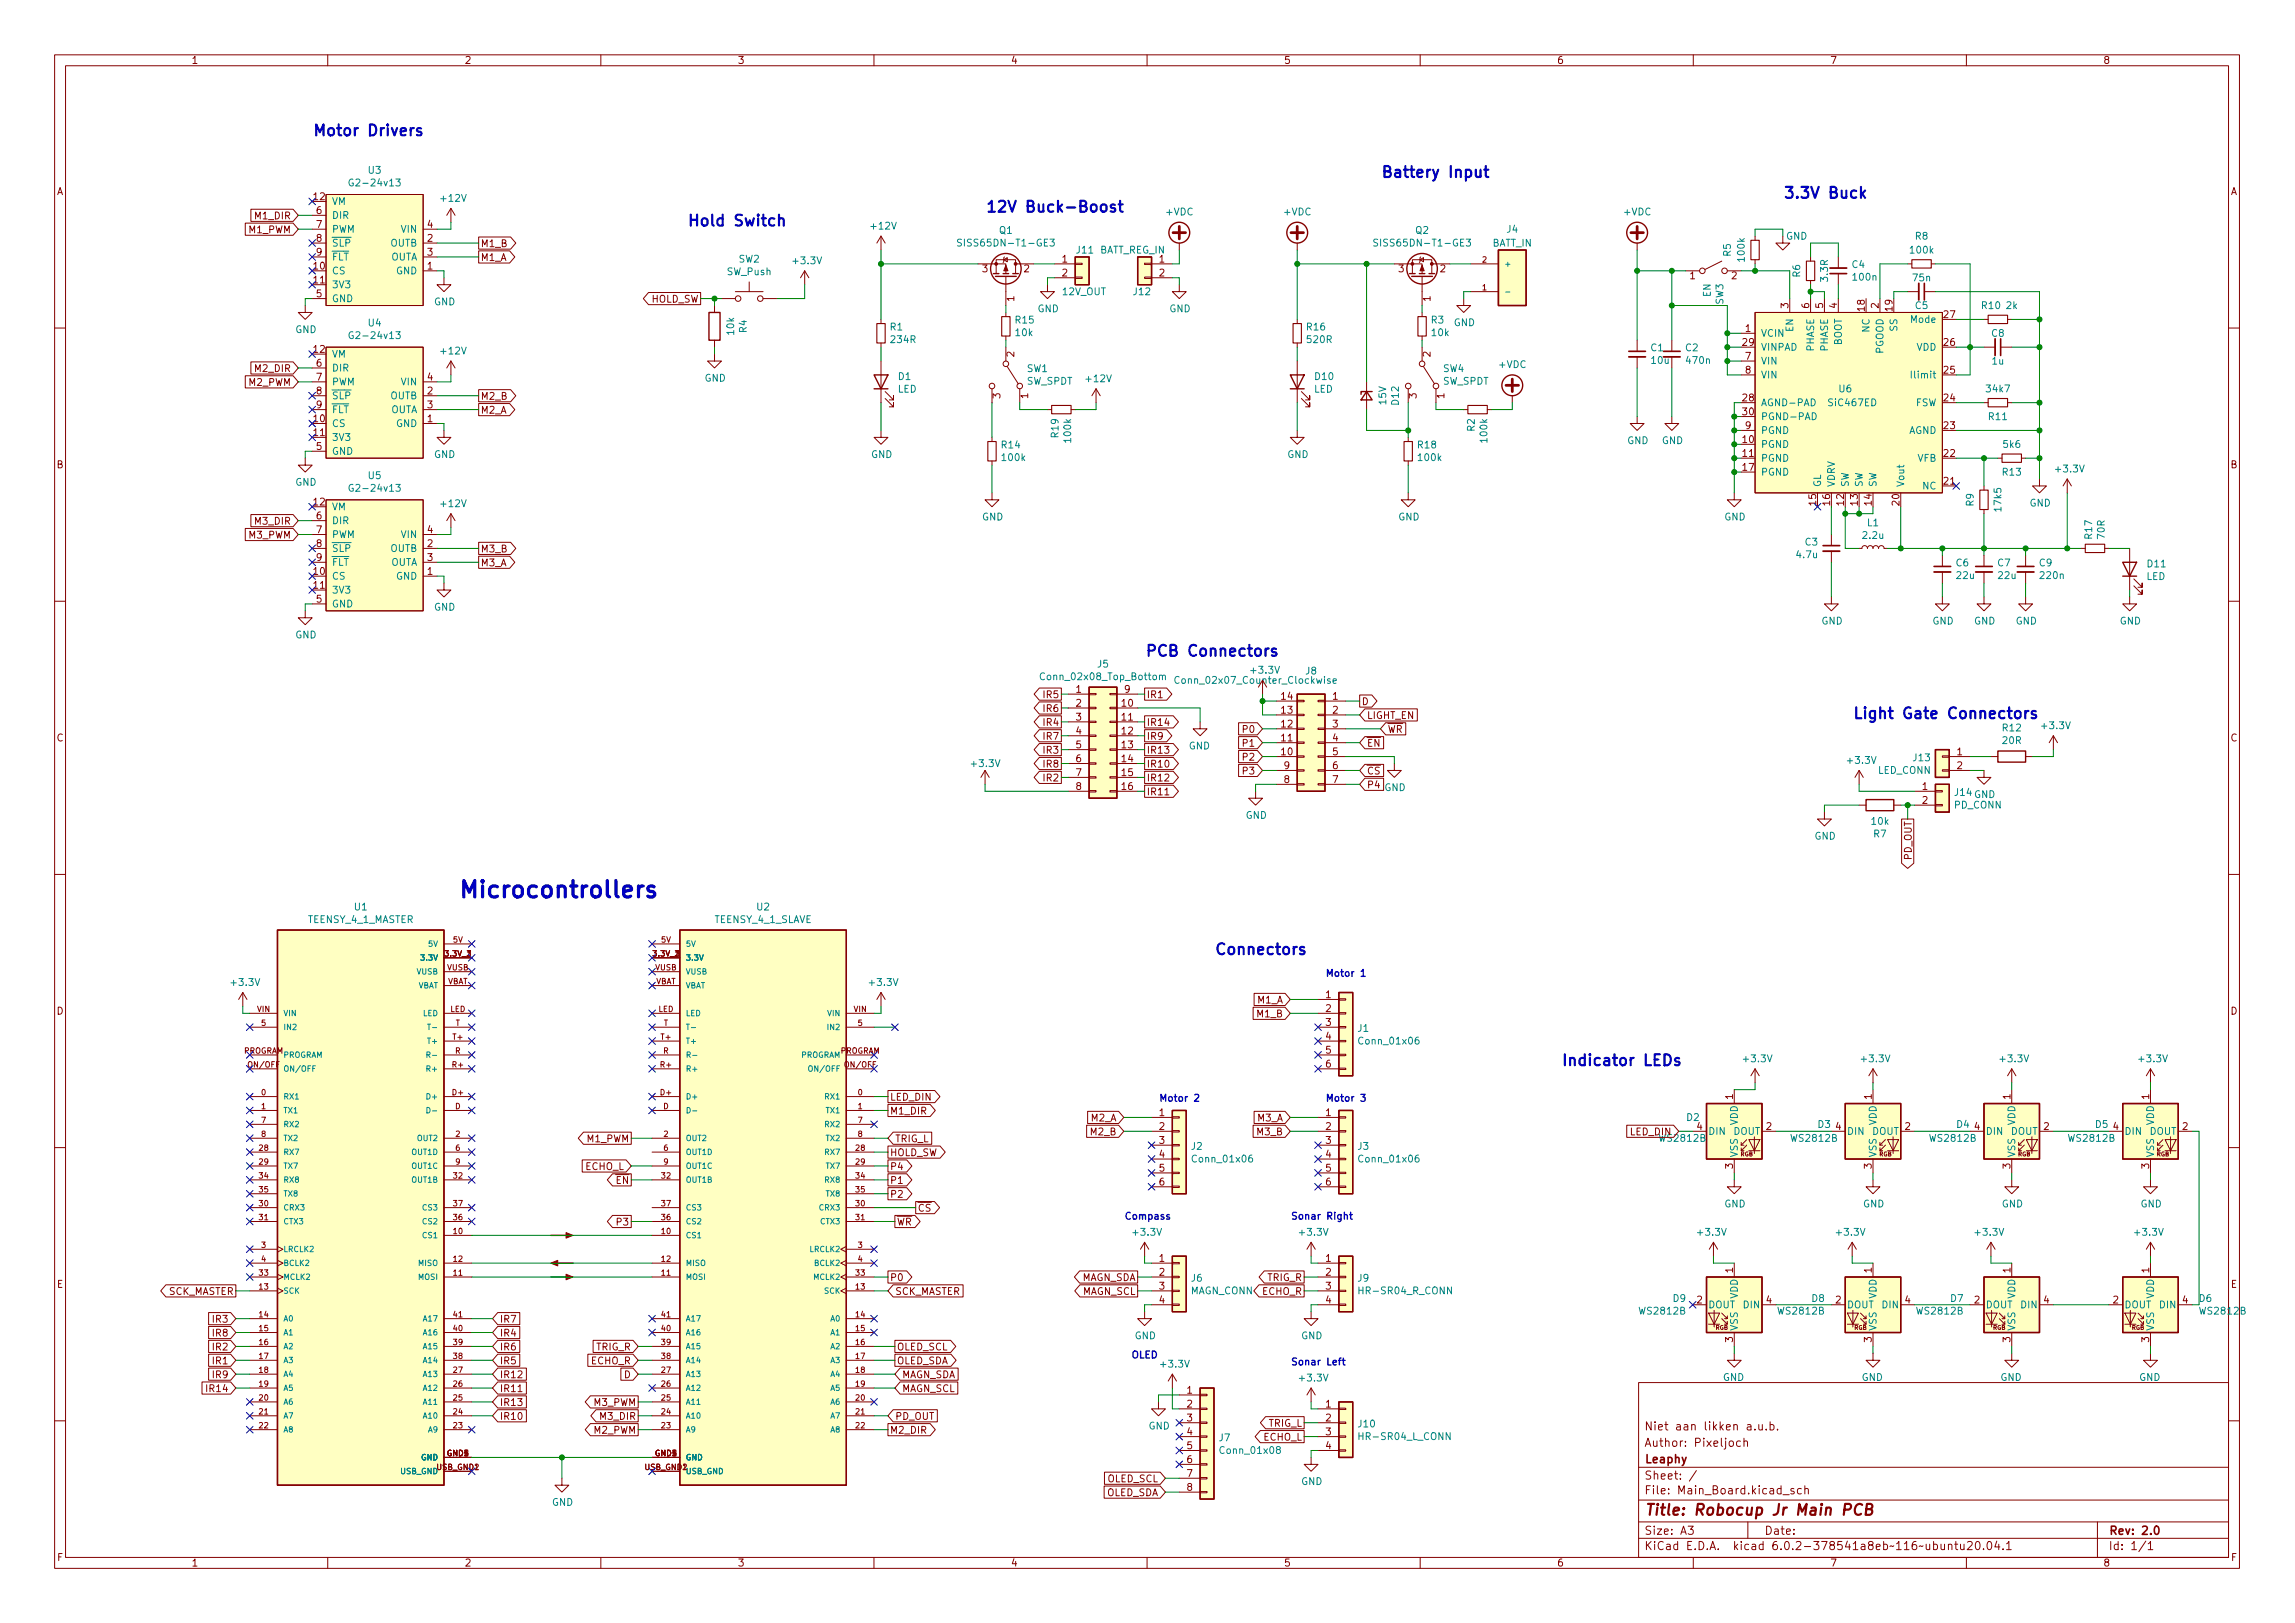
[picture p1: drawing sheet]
<svg xmlns="http://www.w3.org/2000/svg" width="420mm" height="297mm" viewBox="0 0 420 297" stroke-linecap="round" stroke-linejoin="round" font-family="sans-serif">
<defs><g id="words">
<text font-size="4.2" fill="#0000c2" x="83.8" y="164.3">Microcontrollers</text>
<g font-size="2.8" fill="#0000c2">
<text x="57.1" y="24.9">Motor Drivers</text>
<text x="252.7" y="32.5">Battery Input</text>
<text x="125.7" y="41.4">Hold Switch</text>
<text x="180.3" y="38.8">12V Buck-Boost</text>
<text x="326.4" y="36.3">3.3V Buck</text>
<text x="209.5" y="120.1">PCB Connectors</text>
<text x="339.1" y="131.6">Light Gate Connectors</text>
<text x="222.2" y="174.7">Connectors</text>
<text x="285.8" y="195.1">Indicator LEDs</text>
</g>
<text font-size="2.8" fill="#840000" x="301" y="277.3">Title: Robocup Jr Main PCB</text>
<g font-size="2.1" fill="#840000">
<text x="301" y="261.8">Niet aan likken a.u.b.</text>
<text x="301" y="267.8">Leaphy</text>
<text x="301" y="264.8">Author: Pixeljoch</text>
<text x="301" y="273.5">File: Main_Board.kicad_sch</text>
<text x="301" y="270.8">Sheet: /</text>
<text x="301" y="280.9">Size: A3</text>
<text x="323" y="280.9">Date:</text>
<text x="386" y="280.9">Rev: 2.0</text>
<text x="301" y="283.7">KiCad E.D.A. kicad 6.0.2-378541a8eb~116~ubuntu20.04.1</text>
<text x="386" y="283.7">Id: 1/1</text>
</g>
<g font-size="1.8" fill="#840000">
<text x="35" y="11.7">1</text>
<text x="85" y="11.7">2</text>
<text x="135" y="11.7">3</text>
<text x="185" y="11.7">4</text>
<text x="235" y="11.7">5</text>
<text x="285" y="11.7">6</text>
<text x="335" y="11.7">7</text>
<text x="385" y="11.7">8</text>
<text x="10.3" y="35.7">A</text>
<text x="408.3" y="35.7">A</text>
<text x="46.9" y="40.1">M1_DIR</text>
<text x="57.4" y="36.6">12</text>
<text x="57.9" y="39.2">6</text>
<text x="57.9" y="41.7">7</text>
<text x="78.2" y="41.7">4</text>
<text x="45.6" y="42.7">M1_PWM</text>
<text x="57.9" y="44.2">8</text>
<text x="57.9" y="46.8">9</text>
<text x="78.2" y="44.2">2</text>
<text x="78.2" y="46.8">3</text>
<text x="87.9" y="47.8">M1_A</text>
<text x="87.9" y="45.2">M1_B</text>
<text x="57.4" y="49.3">10</text>
<text x="57.4" y="51.9">11</text>
<text x="78.2" y="49.3">1</text>
<text x="179.8" y="49.8">3</text>
<text x="187.5" y="49.8">2</text>
<text x="194.5" y="48">1</text>
<text x="194.5" y="50.6">2</text>
<text x="212.2" y="48">1</text>
<text x="212.2" y="50.6">2</text>
<text x="256" y="49.8">3</text>
<text x="263.7" y="49.8">2</text>
<text x="309.4" y="51.1">1</text>
<text x="317" y="51.1">2</text>
<text x="57.9" y="54.4">5</text>
<text x="119.1" y="55.4">HOLD_SW</text>
<text x="185.7" y="55.1" transform="rotate(-90 185.7 55.1)">1</text>
<text x="261.9" y="55.1" transform="rotate(-90 261.9 55.1)">1</text>
<text x="327.4" y="56.4" transform="rotate(-90 327.4 56.4)">3</text>
<text x="331.2" y="56.4" transform="rotate(-90 331.2 56.4)">6</text>
<text x="333.8" y="56.4" transform="rotate(-90 333.8 56.4)">5</text>
<text x="336.3" y="56.4" transform="rotate(-90 336.3 56.4)">4</text>
<text x="341.4" y="56.9" transform="rotate(-90 341.4 56.9)">18</text>
<text x="343.9" y="56.4" transform="rotate(-90 343.9 56.4)">2</text>
<text x="346.5" y="56.9" transform="rotate(-90 346.5 56.9)">19</text>
<text x="355.9" y="58.2">27</text>
<text x="57.4" y="64.6">12</text>
<text x="185.7" y="65.3" transform="rotate(-90 185.7 65.3)">2</text>
<text x="261.9" y="65.3" transform="rotate(-90 261.9 65.3)">2</text>
<text x="319.1" y="63.3">29</text>
<text x="319.5" y="60.7">1</text>
<text x="319.5" y="65.8">7</text>
<text x="355.9" y="63.3">26</text>
<text x="45.6" y="70.6">M2_PWM</text>
<text x="46.9" y="68.1">M2_DIR</text>
<text x="57.9" y="67.1">6</text>
<text x="57.9" y="69.6">7</text>
<text x="78.2" y="69.6">4</text>
<text x="319.5" y="68.4">8</text>
<text x="355.9" y="68.4">25</text>
<text x="57.4" y="77.3">10</text>
<text x="57.9" y="72.2">8</text>
<text x="57.9" y="74.7">9</text>
<text x="78.2" y="77.3">1</text>
<text x="78.2" y="72.2">2</text>
<text x="78.2" y="74.7">3</text>
<text x="87.9" y="75.7">M2_A</text>
<text x="87.9" y="73.2">M2_B</text>
<text x="183.1" y="72.9" transform="rotate(-90 183.1 72.9)">3</text>
<text x="188.2" y="72.9" transform="rotate(-90 188.2 72.9)">1</text>
<text x="259.3" y="72.9" transform="rotate(-90 259.3 72.9)">3</text>
<text x="264.4" y="72.9" transform="rotate(-90 264.4 72.9)">1</text>
<text x="319.1" y="73.4">28</text>
<text x="319.1" y="76">30</text>
<text x="355.9" y="73.4">24</text>
<text x="57.4" y="79.8">11</text>
<text x="57.9" y="82.3">5</text>
<text x="319.1" y="81.1">10</text>
<text x="319.1" y="83.6">11</text>
<text x="319.5" y="78.5">9</text>
<text x="355.9" y="83.6">22</text>
<text x="355.9" y="78.5">23</text>
<text x="10.3" y="85.7">B</text>
<text x="319.1" y="86.1">17</text>
<text x="355.9" y="88.7">21</text>
<text x="408.3" y="85.7">B</text>
<text x="57.4" y="92.5">12</text>
<text x="57.9" y="95">6</text>
<text x="332.5" y="92.5" transform="rotate(-90 332.5 92.5)">15</text>
<text x="335" y="92.5" transform="rotate(-90 335 92.5)">16</text>
<text x="337.6" y="92.5" transform="rotate(-90 337.6 92.5)">12</text>
<text x="340.1" y="92.5" transform="rotate(-90 340.1 92.5)">13</text>
<text x="342.6" y="92.5" transform="rotate(-90 342.6 92.5)">14</text>
<text x="347.7" y="92.5" transform="rotate(-90 347.7 92.5)">20</text>
<text x="45.6" y="98.6">M3_PWM</text>
<text x="46.9" y="96">M3_DIR</text>
<text x="57.9" y="97.6">7</text>
<text x="57.9" y="100.1">8</text>
<text x="78.2" y="100.1">2</text>
<text x="78.2" y="97.6">4</text>
<text x="87.9" y="101.1">M3_B</text>
<text x="57.4" y="105.2">10</text>
<text x="57.4" y="107.7">11</text>
<text x="57.9" y="102.7">9</text>
<text x="78.2" y="105.2">1</text>
<text x="78.2" y="102.7">3</text>
<text x="87.9" y="103.6">M3_A</text>
<text x="57.9" y="110.3">5</text>
<text x="216" y="125.1">Conn_02x07_Counter_Clockwise</text>
<text x="191.2" y="127.8">IR5</text>
<text x="191.2" y="130.3">IR6</text>
<text x="197" y="126.8">1</text>
<text x="197" y="129.3">2</text>
<text x="197" y="131.9">3</text>
<text x="205.4" y="129.3">10</text>
<text x="205.4" y="131.9">11</text>
<text x="205.9" y="126.8">9</text>
<text x="209.9" y="127.8">IR1</text>
<text x="234.6" y="130.6">13</text>
<text x="234.6" y="128.1">14</text>
<text x="244" y="128.1">1</text>
<text x="244" y="130.6">2</text>
<text x="249.2" y="129">D</text>
<text x="250.2" y="131.6">LIGHT_EN</text>
<text x="10.3" y="135.7">C</text>
<text x="191.2" y="132.8">IR4</text>
<text x="191.2" y="137.9">IR3</text>
<text x="191.2" y="135.4">IR7</text>
<text x="197" y="134.4">4</text>
<text x="197" y="136.9">5</text>
<text x="205.4" y="134.4">12</text>
<text x="205.4" y="136.9">13</text>
<text x="209.9" y="135.4">IR9</text>
<text x="209.9" y="132.8">IR14</text>
<text x="209.9" y="137.9">IR13</text>
<text x="227.7" y="136.7">P1</text>
<text x="227.7" y="134.1">P0</text>
<text x="234.6" y="135.7">11</text>
<text x="234.6" y="133.1">12</text>
<text x="244" y="133.1">3</text>
<text x="244" y="135.7">4</text>
<text x="250.2" y="136.7">~{EN}</text>
<text x="254" y="134.1">~{WR}</text>
<text x="408.3" y="135.7">C</text>
<text x="191.2" y="143">IR2</text>
<text x="191.2" y="140.5">IR8</text>
<text x="197" y="139.5">6</text>
<text x="197" y="142">7</text>
<text x="205.4" y="139.5">14</text>
<text x="205.4" y="142">15</text>
<text x="209.9" y="143">IR12</text>
<text x="209.9" y="140.5">IR10</text>
<text x="227.7" y="139.2">P2</text>
<text x="227.7" y="141.7">P3</text>
<text x="234.6" y="138.2">10</text>
<text x="235.1" y="143.3">8</text>
<text x="235.1" y="140.8">9</text>
<text x="244" y="138.2">5</text>
<text x="244" y="140.8">6</text>
<text x="244" y="143.3">7</text>
<text x="250.2" y="141.7">~{CS}</text>
<text x="358.3" y="138.2">1</text>
<text x="358.3" y="140.8">2</text>
<text x="197" y="144.6">8</text>
<text x="205.4" y="144.6">16</text>
<text x="209.9" y="145.5">IR11</text>
<text x="250.2" y="144.3">P4</text>
<text x="351.9" y="144.6">1</text>
<text x="351.9" y="147.1">2</text>
<text x="350" y="157.4" transform="rotate(-90 350 157.4)">PD_OUT</text>
<text x="10.3" y="185.7">D</text>
<text x="230.2" y="183.6">M1_A</text>
<text x="242.7" y="182.7">1</text>
<text x="242.7" y="185.2">2</text>
<text x="408.3" y="185.7">D</text>
<text x="230.2" y="186.2">M1_B</text>
<text x="242.7" y="187.7">3</text>
<text x="242.7" y="190.3">4</text>
<text x="242.7" y="192.8">5</text>
<text x="242.7" y="195.4">6</text>
<text x="162.9" y="204">M1_DIR</text>
<text x="162.9" y="201.4">LED_DIN</text>
<text x="317.2" y="201.2" transform="rotate(-90 317.2 201.2)">1</text>
<text x="342.6" y="201.2" transform="rotate(-90 342.6 201.2)">1</text>
<text x="368" y="201.2" transform="rotate(-90 368 201.2)">1</text>
<text x="393.4" y="201.2" transform="rotate(-90 393.4 201.2)">1</text>
<text x="107.5" y="209">M1_PWM</text>
<text x="163.8" y="209">TRIG_L</text>
<text x="199.8" y="207.8">M2_B</text>
<text x="199.8" y="205.2">M2_A</text>
<text x="212.2" y="204.3">1</text>
<text x="212.2" y="206.8">2</text>
<text x="212.2" y="209.3">3</text>
<text x="230.2" y="207.8">M3_B</text>
<text x="230.2" y="205.2">M3_A</text>
<text x="242.7" y="204.3">1</text>
<text x="242.7" y="206.8">2</text>
<text x="242.7" y="209.3">3</text>
<text x="298.5" y="207.8">LED_DIN</text>
<text x="310.7" y="206.8">4</text>
<text x="323.4" y="206.8">2</text>
<text x="336.1" y="206.8">4</text>
<text x="348.8" y="206.8">2</text>
<text x="361.5" y="206.8">4</text>
<text x="374.2" y="206.8">2</text>
<text x="386.9" y="206.8">4</text>
<text x="399.6" y="206.8">2</text>
<text x="107.1" y="214.1">ECHO_L</text>
<text x="162.9" y="211.6">HOLD_SW</text>
<text x="162.9" y="214.1">P4</text>
<text x="212.2" y="211.9">4</text>
<text x="212.2" y="214.4">5</text>
<text x="242.7" y="211.9">4</text>
<text x="242.7" y="214.4">5</text>
<text x="317.2" y="213.9" transform="rotate(-90 317.2 213.9)">3</text>
<text x="342.6" y="213.9" transform="rotate(-90 342.6 213.9)">3</text>
<text x="368" y="213.9" transform="rotate(-90 368 213.9)">3</text>
<text x="393.4" y="213.9" transform="rotate(-90 393.4 213.9)">3</text>
<text x="111.4" y="216.7">~{EN}</text>
<text x="162.9" y="219.2">P2</text>
<text x="162.9" y="216.7">P1</text>
<text x="168" y="221.7">~{CS}</text>
<text x="212.2" y="217">6</text>
<text x="242.7" y="217">6</text>
<text x="113.1" y="224.3">P3</text>
<text x="164.1" y="224.3">~{WR}</text>
<text x="212.2" y="230.9">1</text>
<text x="212.2" y="233.5">2</text>
<text x="242.7" y="230.9">1</text>
<text x="242.7" y="233.5">2</text>
<text x="317.2" y="232.9" transform="rotate(-90 317.2 232.9)">1</text>
<text x="342.6" y="232.9" transform="rotate(-90 342.6 232.9)">1</text>
<text x="368" y="232.9" transform="rotate(-90 368 232.9)">1</text>
<text x="393.4" y="232.9" transform="rotate(-90 393.4 232.9)">1</text>
<text x="10.4" y="235.7">E</text>
<text x="30.7" y="237">SCK_MASTER</text>
<text x="162.9" y="234.4">P0</text>
<text x="163.8" y="237">SCK_MASTER</text>
<text x="197.8" y="234.4">MAGN_SDA</text>
<text x="198" y="237">MAGN_SCL</text>
<text x="212.2" y="236">3</text>
<text x="212.2" y="238.5">4</text>
<text x="231.1" y="237">ECHO_R</text>
<text x="232" y="234.4">TRIG_R</text>
<text x="242.7" y="236">3</text>
<text x="242.7" y="238.5">4</text>
<text x="310.7" y="238.5">2</text>
<text x="323.4" y="238.5">4</text>
<text x="336.1" y="238.5">2</text>
<text x="348.8" y="238.5">4</text>
<text x="361.5" y="238.5">2</text>
<text x="374.2" y="238.5">4</text>
<text x="386.9" y="238.5">2</text>
<text x="399.6" y="238.5">4</text>
<text x="408.4" y="235.7">E</text>
<text x="39.2" y="244.6">IR8</text>
<text x="39.2" y="242.1">IR3</text>
<text x="91.4" y="244.6">IR4</text>
<text x="91.4" y="242.1">IR7</text>
<text x="317.2" y="245.6" transform="rotate(-90 317.2 245.6)">3</text>
<text x="342.6" y="245.6" transform="rotate(-90 342.6 245.6)">3</text>
<text x="368" y="245.6" transform="rotate(-90 368 245.6)">3</text>
<text x="393.4" y="245.6" transform="rotate(-90 393.4 245.6)">3</text>
<text x="39.2" y="249.7">IR1</text>
<text x="39.2" y="247.1">IR2</text>
<text x="91.4" y="249.7">IR5</text>
<text x="91.4" y="247.1">IR6</text>
<text x="108.2" y="249.7">ECHO_R</text>
<text x="109.1" y="247.1">TRIG_R</text>
<text x="164.1" y="247.1">OLED_SCL</text>
<text x="164.1" y="249.7">OLED_SDA</text>
<text x="38.2" y="254.8">IR14</text>
<text x="39.2" y="252.2">IR9</text>
<text x="91.4" y="254.8">IR11</text>
<text x="91.4" y="257.3">IR13</text>
<text x="91.4" y="252.2">IR12</text>
<text x="108.8" y="257.3">M3_PWM</text>
<text x="114.3" y="252.2">D</text>
<text x="165.1" y="252.2">MAGN_SDA</text>
<text x="165.1" y="254.8">MAGN_SCL</text>
<text x="217.3" y="255.1">1</text>
<text x="217.3" y="257.6">2</text>
<text x="242.7" y="257.6">1</text>
<text x="91.4" y="259.8">IR10</text>
<text x="108.8" y="262.4">M2_PWM</text>
<text x="110" y="259.8">M3_DIR</text>
<text x="162.9" y="262.4">M2_DIR</text>
<text x="163.8" y="259.8">PD_OUT</text>
<text x="217.3" y="260.1">3</text>
<text x="217.3" y="262.7">4</text>
<text x="231.3" y="263.7">ECHO_L</text>
<text x="232.2" y="261.1">TRIG_L</text>
<text x="242.7" y="260.1">2</text>
<text x="242.7" y="262.7">3</text>
<text x="217.3" y="265.2">5</text>
<text x="217.3" y="267.8">6</text>
<text x="242.7" y="265.2">4</text>
<text x="202.5" y="273.8">OLED_SDA</text>
<text x="202.7" y="271.3">OLED_SCL</text>
<text x="217.3" y="270.3">7</text>
<text x="217.3" y="272.8">8</text>
<text x="10.4" y="285.7">F</text>
<text x="35" y="286.7">1</text>
<text x="85" y="286.7">2</text>
<text x="135" y="286.7">3</text>
<text x="185" y="286.7">4</text>
<text x="235" y="286.7">5</text>
<text x="285" y="286.7">6</text>
<text x="335" y="286.7">7</text>
<text x="385" y="286.7">8</text>
<text x="408.4" y="285.7">F</text>
</g>
<g font-size="1.8" fill="#008484">
<text x="64.6" y="34.1">G2-24v13</text>
<text x="67.4" y="31.8">U3</text>
<text x="60.7" y="37.5">VM</text>
<text x="60.7" y="40">DIR</text>
<text x="80.8" y="36.9">+12V</text>
<text x="159.6" y="42">+12V</text>
<text x="213.5" y="39.4">+VDC</text>
<text x="235.1" y="39.4">+VDC</text>
<text x="297.3" y="39.4">+VDC</text>
<text x="60.7" y="42.6">PWM</text>
<text x="60.7" y="45.1">~{SLP}</text>
<text x="60.7" y="47.7">~{FLT}</text>
<text x="71.4" y="45.1">OUTB</text>
<text x="71.4" y="47.7">OUTA</text>
<text x="73.5" y="42.6">VIN</text>
<text x="176.5" y="45.1">SISS65DN-T1-GE3</text>
<text x="183" y="42.8">Q1</text>
<text x="197.1" y="46.4">J11 BATT_REG_IN</text>
<text x="252.7" y="45.1">SISS65DN-T1-GE3</text>
<text x="259.2" y="42.8">Q2</text>
<text x="273.1" y="45.1">BATT_IN</text>
<text x="275.9" y="42.6">J4</text>
<text x="316.9" y="46.9" transform="rotate(-90 316.9 46.9)">R5</text>
<text x="319.4" y="47.7" transform="rotate(-90 319.4 47.7)">100k</text>
<text x="327" y="43.9">GND</text>
<text x="349.8" y="46.4">100k</text>
<text x="350.7" y="43.9">R8</text>
<text x="60.7" y="50.2">CS</text>
<text x="60.7" y="52.7">3V3</text>
<text x="72.5" y="50.2">GND</text>
<text x="133.1" y="50.4">SW_Push</text>
<text x="135.2" y="48">SW2</text>
<text x="145.4" y="48.3">+3.3V</text>
<text x="329.6" y="50.7" transform="rotate(-90 329.6 50.7)">R6</text>
<text x="334.6" y="51.4" transform="rotate(-90 334.6 51.4)">3.3R</text>
<text x="339.1" y="49">C4</text>
<text x="339.3" y="51.3">100n</text>
<text x="350.3" y="51.5">75n</text>
<text x="60.7" y="55.3">GND</text>
<text x="67.4" y="59.7">U4</text>
<text x="79.4" y="55.9">GND</text>
<text x="186" y="59.2">R15</text>
<text x="189.9" y="57.1">GND</text>
<text x="194.5" y="54">12V_OUT</text>
<text x="207.6" y="54">J12</text>
<text x="214.1" y="57.1">GND</text>
<text x="262" y="59.2">R3</text>
<text x="266.1" y="59.7">GND</text>
<text x="313.2" y="54.3" transform="rotate(-90 313.2 54.3)">EN</text>
<text x="315.5" y="55.7" transform="rotate(-90 315.5 55.7)">SW3</text>
<text x="350" y="59.1">Mode</text>
<text x="350.7" y="56.6">C5</text>
<text x="362.9" y="56.6">R10</text>
<text x="367.3" y="56.6">2k</text>
<text x="54" y="60.9">GND</text>
<text x="60.7" y="65.4">VM</text>
<text x="64.6" y="62">G2-24v13</text>
<text x="80.8" y="64.9">+12V</text>
<text x="134.4" y="61.2" transform="rotate(-90 134.4 61.2)">10k</text>
<text x="136.7" y="60.9" transform="rotate(-90 136.7 60.9)">R4</text>
<text x="163" y="60.5">R1</text>
<text x="163.2" y="62.8">234R</text>
<text x="186" y="61.5">10k</text>
<text x="239.3" y="60.5">R16</text>
<text x="239.4" y="62.8">520R</text>
<text x="262.2" y="61.5">10k</text>
<text x="302.2" y="64.3">C1</text>
<text x="308.6" y="64.3">C2</text>
<text x="322.3" y="61.6">VCIN</text>
<text x="322.3" y="64.2">VINPAD</text>
<text x="328.3" y="60.7" transform="rotate(-90 328.3 60.7)">EN</text>
<text x="332.1" y="64.3" transform="rotate(-90 332.1 64.3)">PHASE</text>
<text x="334.6" y="64.3" transform="rotate(-90 334.6 64.3)">PHASE</text>
<text x="337.2" y="63.3" transform="rotate(-90 337.2 63.3)">BOOT</text>
<text x="342.3" y="60.8" transform="rotate(-90 342.3 60.8)">NC</text>
<text x="344.8" y="64.8" transform="rotate(-90 344.8 64.8)">PGOOD</text>
<text x="347.3" y="60.6" transform="rotate(-90 347.3 60.6)">SS</text>
<text x="350.9" y="64.2">VDD</text>
<text x="364.6" y="61.6">C8</text>
<text x="60.7" y="68">DIR</text>
<text x="60.7" y="70.5">PWM</text>
<text x="73.5" y="70.5">VIN</text>
<text x="129" y="69.8">GND</text>
<text x="164.3" y="71.8">LED</text>
<text x="164.5" y="69.5">D1</text>
<text x="187.9" y="70.4">SW_SPDT</text>
<text x="188" y="68.1">SW1</text>
<text x="199" y="69.9">+12V</text>
<text x="240.5" y="71.8">LED</text>
<text x="240.8" y="69.5">D10</text>
<text x="264.1" y="70.4">SW_SPDT</text>
<text x="264.2" y="68.1">SW4</text>
<text x="274.5" y="67.3">+VDC</text>
<text x="302.4" y="66.6">10u</text>
<text x="308.9" y="66.6">470n</text>
<text x="322.3" y="66.7">VIN</text>
<text x="322.3" y="69.3">VIN</text>
<text x="336.7" y="71.8">U6</text>
<text x="350.5" y="69.3">Ilimit</text>
<text x="363.8" y="71.8">34k7</text>
<text x="364.7" y="66.7">1u</text>
<text x="60.7" y="73.1">~{SLP}</text>
<text x="60.7" y="75.6">~{FLT}</text>
<text x="71.4" y="73.1">OUTB</text>
<text x="71.4" y="75.6">OUTA</text>
<text x="253.8" y="74" transform="rotate(-90 253.8 74)">15V</text>
<text x="256.1" y="74" transform="rotate(-90 256.1 74)">D12</text>
<text x="322.3" y="74.3">AGND-PAD</text>
<text x="322.3" y="76.9">PGND-PAD</text>
<text x="334.9" y="74.3">SiC467ED</text>
<text x="350.7" y="74.3">FSW</text>
<text x="364.1" y="76.9">R11</text>
<text x="60.7" y="78.1">CS</text>
<text x="60.7" y="80.7">3V3</text>
<text x="60.7" y="83.2">GND</text>
<text x="72.5" y="78.1">GND</text>
<text x="79.4" y="83.8">GND</text>
<text x="159.5" y="83.8">GND</text>
<text x="183.4" y="82.1">R14</text>
<text x="193.8" y="80" transform="rotate(-90 193.8 80)">R19</text>
<text x="196.1" y="80.8" transform="rotate(-90 196.1 80.8)">100k</text>
<text x="235.7" y="83.8">GND</text>
<text x="259.6" y="82.1">R18</text>
<text x="270" y="78.9" transform="rotate(-90 270 78.9)">R2</text>
<text x="272.3" y="80.8" transform="rotate(-90 272.3 80.8)">100k</text>
<text x="297.9" y="81.3">GND</text>
<text x="304.2" y="81.3">GND</text>
<text x="322.3" y="82">PGND</text>
<text x="322.3" y="79.4">PGND</text>
<text x="349.4" y="79.4">AGND</text>
<text x="366.8" y="82">5k6</text>
<text x="54" y="88.9">GND</text>
<text x="64.6" y="90">G2-24v13</text>
<text x="67.4" y="87.7">U5</text>
<text x="183.5" y="84.4">100k</text>
<text x="259.8" y="84.4">100k</text>
<text x="322.3" y="84.5">PGND</text>
<text x="322.3" y="87">PGND</text>
<text x="333.4" y="89.2" transform="rotate(-90 333.4 89.2)">GL</text>
<text x="335.9" y="89.2" transform="rotate(-90 335.9 89.2)">VDRV</text>
<text x="338.5" y="89.2" transform="rotate(-90 338.5 89.2)">SW</text>
<text x="341" y="89.2" transform="rotate(-90 341 89.2)">SW</text>
<text x="343.5" y="89.2" transform="rotate(-90 343.5 89.2)">SW</text>
<text x="348.6" y="89.2" transform="rotate(-90 348.6 89.2)">Vout</text>
<text x="351" y="84.5">VFB</text>
<text x="352" y="89.6">NC</text>
<text x="366.7" y="87">R13</text>
<text x="376.5" y="86.4">+3.3V</text>
<text x="60.7" y="93.4">VM</text>
<text x="60.7" y="95.9">DIR</text>
<text x="80.8" y="92.8">+12V</text>
<text x="179.8" y="95.2">GND</text>
<text x="256" y="95.2">GND</text>
<text x="315.7" y="95.2">GND</text>
<text x="361.3" y="92.6" transform="rotate(-90 361.3 92.6)">R9</text>
<text x="366.4" y="93.4" transform="rotate(-90 366.4 93.4)">17k5</text>
<text x="371.5" y="92.7">GND</text>
<text x="60.7" y="98.5">PWM</text>
<text x="60.7" y="101">~{SLP}</text>
<text x="71.4" y="101">OUTB</text>
<text x="73.5" y="98.5">VIN</text>
<text x="330.5" y="99.8">C3</text>
<text x="341.1" y="98.6">2.2u</text>
<text x="341.9" y="96.3">L1</text>
<text x="383" y="98.6" transform="rotate(-90 383 98.6)">R17</text>
<text x="385.3" y="98.6" transform="rotate(-90 385.3 98.6)">70R</text>
<text x="60.7" y="106.1">CS</text>
<text x="60.7" y="103.5">~{FLT}</text>
<text x="71.4" y="103.5">OUTA</text>
<text x="72.5" y="106.1">GND</text>
<text x="329" y="102.1">4.7u</text>
<text x="358.1" y="103.6">C6</text>
<text x="358.3" y="106">22u</text>
<text x="365.7" y="103.6">C7</text>
<text x="365.9" y="106">22u</text>
<text x="373.4" y="103.6">C9</text>
<text x="373.6" y="106">220n</text>
<text x="392.9" y="106.1">LED</text>
<text x="393.2" y="103.8">D11</text>
<text x="60.7" y="108.6">3V3</text>
<text x="60.7" y="111.2">GND</text>
<text x="79.4" y="111.7">GND</text>
<text x="54" y="116.8">GND</text>
<text x="333.4" y="114.3">GND</text>
<text x="353.8" y="114.3">GND</text>
<text x="361.4" y="114.3">GND</text>
<text x="369" y="114.3">GND</text>
<text x="388.1" y="114.3">GND</text>
<text x="191" y="124.5">Conn_02x08_Top_Bottom</text>
<text x="200.9" y="122.2">J5</text>
<text x="229.2" y="123.3">+3.3V</text>
<text x="239" y="123.4">J8</text>
<text x="217.6" y="137.1">GND</text>
<text x="366.7" y="133.8">R12</text>
<text x="366.7" y="136.2">20R</text>
<text x="374" y="133.4">+3.3V</text>
<text x="178" y="140.4">+3.3V</text>
<text x="338.4" y="139.8">+3.3V</text>
<text x="343.8" y="141.6">LED_CONN</text>
<text x="350.3" y="139.3">J13</text>
<text x="228" y="149.8">GND</text>
<text x="253.4" y="144.8">GND</text>
<text x="357.8" y="148">PD_CONN</text>
<text x="357.9" y="145.7">J14 GND</text>
<text x="332.2" y="153.7">GND</text>
<text x="342.7" y="150.9">10k</text>
<text x="343" y="153.2">R7</text>
<text x="64.9" y="166.6">U1</text>
<text x="138.6" y="166.6">U2</text>
<text x="56.3" y="168.9">TEENSY_4_1_MASTER</text>
<text x="130.8" y="168.9">TEENSY_4_1_SLAVE</text>
<text x="42.5" y="180.4">+3.3V</text>
<text x="159.3" y="180.4">+3.3V</text>
<text x="248.6" y="188.8">J1</text>
<text x="249.1" y="191.1">Conn_01x06</text>
<text x="319.4" y="194.4">+3.3V</text>
<text x="340.9" y="194.4">+3.3V</text>
<text x="366.3" y="194.4">+3.3V</text>
<text x="391.7" y="194.4">+3.3V</text>
<text x="308.8" y="205.1">D2</text>
<text x="312.7" y="207.7">DIN</text>
<text x="317.3" y="207.7">DOUT</text>
<text x="318.1" y="206" transform="rotate(-90 318.1 206)">VDD</text>
<text x="328.1" y="209">WS2812B</text>
<text x="332.8" y="206.4">D3</text>
<text x="338.1" y="207.7">DIN</text>
<text x="342.7" y="207.7">DOUT</text>
<text x="343.5" y="206" transform="rotate(-90 343.5 206)">VDD</text>
<text x="353.5" y="209">WS2812B</text>
<text x="358.2" y="206.4">D4</text>
<text x="363.5" y="207.7">DIN</text>
<text x="368.1" y="207.7">DOUT</text>
<text x="368.9" y="206" transform="rotate(-90 368.9 206)">VDD</text>
<text x="378.9" y="209">WS2812B</text>
<text x="383.6" y="206.4">D5</text>
<text x="388.9" y="207.7">DIN</text>
<text x="393.5" y="207.7">DOUT</text>
<text x="394.3" y="206" transform="rotate(-90 394.3 206)">VDD</text>
<text x="218.1" y="210.4">J2</text>
<text x="218.6" y="212.7">Conn_01x06</text>
<text x="248.6" y="210.4">J3</text>
<text x="249.1" y="212.7">Conn_01x06</text>
<text x="318.1" y="211.9" transform="rotate(-90 318.1 211.9)">VSS</text>
<text x="343.5" y="211.9" transform="rotate(-90 343.5 211.9)">VSS</text>
<text x="368.9" y="211.9" transform="rotate(-90 368.9 211.9)">VSS</text>
<text x="394.3" y="211.9" transform="rotate(-90 394.3 211.9)">VSS</text>
<text x="315.7" y="221">GND</text>
<text x="341.1" y="221">GND</text>
<text x="366.5" y="221">GND</text>
<text x="391.9" y="221">GND</text>
<text x="207.6" y="226.1">+3.3V</text>
<text x="238.1" y="226.1">+3.3V</text>
<text x="311" y="226.1">+3.3V</text>
<text x="336.4" y="226.1">+3.3V</text>
<text x="361.8" y="226.1">+3.3V</text>
<text x="391" y="226.1">+3.3V</text>
<text x="217.9" y="236.9">MAGN_CONN</text>
<text x="218.1" y="234.6">J6</text>
<text x="248.6" y="234.6">J9</text>
<text x="249.3" y="236.9">HR-SR04_R_CONN</text>
<text x="306.3" y="238.3">D9</text>
<text x="312.7" y="239.4">DOUT</text>
<text x="318.1" y="237.7" transform="rotate(-90 318.1 237.7)">VDD</text>
<text x="319.3" y="239.4">DIN</text>
<text x="331.7" y="238.3">D8</text>
<text x="338.1" y="239.4">DOUT</text>
<text x="343.5" y="237.7" transform="rotate(-90 343.5 237.7)">VDD</text>
<text x="344.7" y="239.4">DIN</text>
<text x="357.1" y="238.3">D7</text>
<text x="363.5" y="239.4">DOUT</text>
<text x="368.9" y="237.7" transform="rotate(-90 368.9 237.7)">VDD</text>
<text x="370.1" y="239.4">DIN</text>
<text x="388.9" y="239.4">DOUT</text>
<text x="394.3" y="237.7" transform="rotate(-90 394.3 237.7)">VDD</text>
<text x="395.5" y="239.4">DIN</text>
<text x="402.6" y="238.3">D6</text>
<text x="207.7" y="245.1">GND</text>
<text x="238.2" y="245.1">GND</text>
<text x="300.3" y="240.6">WS2812B</text>
<text x="318.1" y="243.6" transform="rotate(-90 318.1 243.6)">VSS</text>
<text x="325.7" y="240.6">WS2812B</text>
<text x="343.5" y="243.6" transform="rotate(-90 343.5 243.6)">VSS</text>
<text x="351.1" y="240.6">WS2812B</text>
<text x="368.9" y="243.6" transform="rotate(-90 368.9 243.6)">VSS</text>
<text x="394.3" y="243.6" transform="rotate(-90 394.3 243.6)">VSS</text>
<text x="402.9" y="240.6">WS2812B</text>
<text x="212.7" y="250.3">+3.3V</text>
<text x="238.1" y="252.8">+3.3V</text>
<text x="315.4" y="252.7">GND</text>
<text x="340.8" y="252.7">GND</text>
<text x="366.2" y="252.7">GND</text>
<text x="391.6" y="252.7">GND</text>
<text x="210.3" y="261.6">GND</text>
<text x="223.2" y="263.8">J7</text>
<text x="248.7" y="261.2">J10</text>
<text x="249.2" y="263.5">HR-SR04_L_CONN</text>
<text x="223.7" y="266.1">Conn_01x08</text>
<text x="101" y="275.6">GND</text>
<text x="238.2" y="271.8">GND</text>
</g>
<g font-size="1.8" fill="#0000c2">
<text x="242.6" y="178.8">Motor 1</text>
<text x="212.1" y="201.6">Motor 2</text>
<text x="242.6" y="201.6">Motor 3</text>
<text x="205.7" y="223.2">Compass</text>
<text x="236.2" y="223.2">Sonar Right</text>
<text x="207" y="248.6">OLED</text>
<text x="236.2" y="249.9">Sonar Left</text>
</g>
<text font-size="1.8" fill="#008400" x="304" y="209">WS2812B</text>
<g font-size="1.4" fill="#840000">
<text x="271.4" y="53.1">1</text>
<text x="271.4" y="48">2</text>
<text x="83" y="172.5">5V</text>
<text x="121.1" y="172.5">5V</text>
<text x="81.6" y="175">3.3V_1</text>
<text x="81.9" y="177.6">VUSB</text>
<text x="85.3" y="175">2</text>
<text x="119.7" y="175">3.3V_1</text>
<text x="120" y="177.6">VUSB</text>
<text x="123.4" y="175">2</text>
<text x="47.1" y="185.2">VIN</text>
<text x="81.9" y="180.1">VBAT</text>
<text x="82.4" y="185.2">LED</text>
<text x="120" y="180.1">VBAT</text>
<text x="120.5" y="185.2">LED</text>
<text x="156.3" y="185.2">VIN</text>
<text x="47.9" y="187.7">5</text>
<text x="83" y="190.3">T+</text>
<text x="83.4" y="187.7">T</text>
<text x="121.1" y="190.3">T+</text>
<text x="121.5" y="187.7">T</text>
<text x="157.1" y="187.7">5</text>
<text x="44.6" y="192.8">PROGRAM</text>
<text x="45.6" y="195.4">ON/OFF</text>
<text x="82.9" y="195.4">R+</text>
<text x="83.3" y="192.8">R</text>
<text x="121" y="195.4">R+</text>
<text x="121.4" y="192.8">R</text>
<text x="153.8" y="192.8">PROGRAM</text>
<text x="154.8" y="195.4">ON/OFF</text>
<text x="47.9" y="200.4">0</text>
<text x="47.9" y="203">1</text>
<text x="82.9" y="200.4">D+</text>
<text x="83.3" y="203">D</text>
<text x="121" y="200.4">D+</text>
<text x="121.4" y="203">D</text>
<text x="157.1" y="200.4">0</text>
<text x="157.1" y="203">1</text>
<text x="47.9" y="205.5">7</text>
<text x="47.9" y="208.1">8</text>
<text x="83.4" y="208.1">2</text>
<text x="121.5" y="208.1">2</text>
<text x="157.1" y="205.5">7</text>
<text x="157.1" y="208.1">8</text>
<text x="47.5" y="210.6">28</text>
<text x="47.5" y="213.1">29</text>
<text x="47.5" y="215.7">34</text>
<text x="83" y="215.7">32</text>
<text x="83.4" y="210.6">6</text>
<text x="83.4" y="213.1">9</text>
<text x="121.1" y="215.7">32</text>
<text x="121.5" y="210.6">6</text>
<text x="121.5" y="213.1">9</text>
<text x="156.7" y="210.6">28</text>
<text x="156.7" y="213.1">29</text>
<text x="156.7" y="215.7">34</text>
<text x="47.5" y="220.8">30</text>
<text x="47.5" y="218.2">35</text>
<text x="83" y="220.8">37</text>
<text x="121.1" y="220.8">37</text>
<text x="156.7" y="220.8">30</text>
<text x="156.7" y="218.2">35</text>
<text x="47.5" y="223.3">31</text>
<text x="83" y="225.8">10</text>
<text x="83" y="223.3">36</text>
<text x="121.1" y="225.8">10</text>
<text x="121.1" y="223.3">36</text>
<text x="156.7" y="223.3">31</text>
<text x="47.5" y="233.5">33</text>
<text x="47.9" y="228.4">3</text>
<text x="47.9" y="230.9">4</text>
<text x="83" y="233.5">11</text>
<text x="83" y="230.9">12</text>
<text x="121.1" y="233.5">11</text>
<text x="121.1" y="230.9">12</text>
<text x="156.7" y="233.5">33</text>
<text x="157.1" y="228.4">3</text>
<text x="157.1" y="230.9">4</text>
<text x="47.5" y="236">13</text>
<text x="156.7" y="236">13</text>
<text x="47.5" y="241.1">14</text>
<text x="47.5" y="243.6">15</text>
<text x="83" y="243.6">40</text>
<text x="83" y="241.1">41</text>
<text x="121.1" y="243.6">40</text>
<text x="121.1" y="241.1">41</text>
<text x="156.7" y="241.1">14</text>
<text x="156.7" y="243.6">15</text>
<text x="47.5" y="246.2">16</text>
<text x="47.5" y="248.7">17</text>
<text x="47.5" y="251.2">18</text>
<text x="83" y="251.2">27</text>
<text x="83" y="248.7">38</text>
<text x="83" y="246.2">39</text>
<text x="121.1" y="251.2">27</text>
<text x="121.1" y="248.7">38</text>
<text x="121.1" y="246.2">39</text>
<text x="156.7" y="246.2">16</text>
<text x="156.7" y="248.7">17</text>
<text x="156.7" y="251.2">18</text>
<text x="47.5" y="253.8">19</text>
<text x="47.5" y="256.3">20</text>
<text x="83" y="256.3">25</text>
<text x="83" y="253.8">26</text>
<text x="121.1" y="256.3">25</text>
<text x="121.1" y="253.8">26</text>
<text x="156.7" y="253.8">19</text>
<text x="156.7" y="256.3">20</text>
<text x="47.5" y="258.9">21</text>
<text x="47.5" y="261.4">22</text>
<text x="83" y="261.4">23</text>
<text x="83" y="258.9">24</text>
<text x="121.1" y="261.4">23</text>
<text x="121.1" y="258.9">24</text>
<text x="156.7" y="258.9">21</text>
<text x="156.7" y="261.4">22</text>
<text x="80" y="269">USB_GND1</text>
<text x="81.9" y="266.5">GND1</text>
<text x="85" y="266.5">2</text>
<text x="118.1" y="269">USB_GND1</text>
<text x="120" y="266.5">GND1</text>
<text x="123.1" y="266.5">2</text>
</g>
<g font-size="1.4" fill="#008484">
<text x="275.3" y="48.8">+</text>
<text x="78.5" y="173.3">5V</text>
<text x="125.5" y="173.3">5V</text>
<text x="76.3" y="178.3">VUSB</text>
<text x="77.4" y="175.8">3.3V</text>
<text x="125.5" y="175.8">3.3V</text>
<text x="125.5" y="178.3">VUSB</text>
<text x="51.8" y="186">VIN</text>
<text x="76.4" y="180.9">VBAT</text>
<text x="77.4" y="186">LED</text>
<text x="125.5" y="186">LED</text>
<text x="125.5" y="180.9">VBAT</text>
<text x="151.6" y="186">VIN</text>
<text x="51.8" y="188.5">IN2</text>
<text x="78.6" y="191">T+</text>
<text x="78.9" y="188.5">T-</text>
<text x="125.5" y="188.5">T-</text>
<text x="125.5" y="191">T+</text>
<text x="151.7" y="188.5">IN2</text>
<text x="51.8" y="196.1">ON/OFF</text>
<text x="51.8" y="193.6">PROGRAM</text>
<text x="78.4" y="196.1">R+</text>
<text x="125.5" y="193.6">R-</text>
<text x="125.5" y="196.1">R+</text>
<text x="146.5" y="193.6">PROGRAM</text>
<text x="148.6" y="196.1">ON/OFF</text>
<text x="51.8" y="201.2">RX1</text>
<text x="51.8" y="203.7">TX1</text>
<text x="78.4" y="201.2">D+</text>
<text x="125.5" y="201.2">D+</text>
<text x="151.2" y="201.2">RX1</text>
<text x="151.3" y="203.7">TX1</text>
<text x="51.8" y="206.3">RX2</text>
<text x="51.8" y="208.8">TX2</text>
<text x="76.5" y="208.8">OUT2</text>
<text x="125.5" y="208.8">OUT2</text>
<text x="151.2" y="206.3">RX2</text>
<text x="151.3" y="208.8">TX2</text>
<text x="51.8" y="211.4">RX7</text>
<text x="51.8" y="213.9">TX7</text>
<text x="75.5" y="211.4">OUT1D</text>
<text x="75.5" y="213.9">OUT1C</text>
<text x="125.5" y="211.4">OUT1D</text>
<text x="125.5" y="213.9">OUT1C</text>
<text x="151.2" y="211.4">RX7</text>
<text x="151.3" y="213.9">TX7</text>
<text x="51.8" y="221.5">CRX3</text>
<text x="51.8" y="216.4">RX8</text>
<text x="51.8" y="219">TX8</text>
<text x="75.5" y="216.4">OUT1B</text>
<text x="77.5" y="221.5">CS3</text>
<text x="125.5" y="216.4">OUT1B</text>
<text x="125.5" y="221.5">CS3</text>
<text x="150.2" y="221.5">CRX3</text>
<text x="151.2" y="216.4">RX8</text>
<text x="151.3" y="219">TX8</text>
<text x="51.8" y="224.1">CTX3</text>
<text x="77.5" y="226.6">CS1</text>
<text x="77.5" y="224.1">CS2</text>
<text x="125.5" y="226.6">CS1</text>
<text x="125.5" y="224.1">CS2</text>
<text x="150.3" y="224.1">CTX3</text>
<text x="51.8" y="229.1">LRCLK2</text>
<text x="51.8" y="231.7">BCLK2</text>
<text x="76.6" y="231.7">MISO</text>
<text x="125.5" y="231.7">MISO</text>
<text x="148.3" y="229.1">LRCLK2</text>
<text x="149.2" y="231.7">BCLK2</text>
<text x="51.8" y="236.8">SCK</text>
<text x="51.8" y="234.2">MCLK2</text>
<text x="76.6" y="234.2">MOSI</text>
<text x="125.5" y="234.2">MOSI</text>
<text x="149.1" y="234.2">MCLK2</text>
<text x="150.9" y="236.8">SCK</text>
<text x="51.8" y="241.8">A0</text>
<text x="51.8" y="244.4">A1</text>
<text x="77.7" y="244.4">A16</text>
<text x="77.7" y="241.8">A17</text>
<text x="125.5" y="244.4">A16</text>
<text x="125.5" y="241.8">A17</text>
<text x="152.1" y="241.8">A0</text>
<text x="152.1" y="244.4">A1</text>
<text x="51.8" y="246.9">A2</text>
<text x="51.8" y="249.5">A3</text>
<text x="77.7" y="249.5">A14</text>
<text x="77.7" y="246.9">A15</text>
<text x="125.5" y="249.5">A14</text>
<text x="125.5" y="246.9">A15</text>
<text x="152.1" y="246.9">A2</text>
<text x="152.1" y="249.5">A3</text>
<text x="51.8" y="252">A4</text>
<text x="51.8" y="254.5">A5</text>
<text x="51.8" y="257.1">A6</text>
<text x="77.7" y="257.1">A11</text>
<text x="77.7" y="254.5">A12</text>
<text x="77.7" y="252">A13</text>
<text x="125.5" y="257.1">A11</text>
<text x="125.5" y="254.5">A12</text>
<text x="125.5" y="252">A13</text>
<text x="152.1" y="252">A4</text>
<text x="152.1" y="254.5">A5</text>
<text x="152.1" y="257.1">A6</text>
<text x="51.8" y="259.6">A7</text>
<text x="51.8" y="262.2">A8</text>
<text x="77.7" y="259.6">A10</text>
<text x="78.5" y="262.2">A9</text>
<text x="125.5" y="262.2">A9</text>
<text x="125.5" y="259.6">A10</text>
<text x="152.1" y="259.6">A7</text>
<text x="152.1" y="262.2">A8</text>
<text x="73.3" y="269.8">USB_GND</text>
<text x="77.1" y="267.2">GND</text>
<text x="125.5" y="267.2">GND</text>
<text x="125.5" y="269.8">USB_GND</text>
</g>
<g font-size="1.1" fill="#840000">
<text x="318.6" y="211.6">RGB</text>
<text x="344" y="211.6">RGB</text>
<text x="369.4" y="211.6">RGB</text>
<text x="394.8" y="211.6">RGB</text>
<text x="314" y="243.4">RGB</text>
<text x="339.4" y="243.4">RGB</text>
<text x="364.8" y="243.4">RGB</text>
<text x="390.2" y="243.4">RGB</text>
</g>
</g></defs>
<g fill="none" stroke="#840000" stroke-width=".18">
<path d="M10 10h400v277h-400zM12 12h396v273h-396zM60 10v2M110 10v2M160 10v2M210 10v2M260 10v2M310 10v2M360 10v2M45.9 38.3h7.8l.9 1.1-.9 1.1h-7.8zM57.1 39.4h2.6M59.7 35.6h17.8v20.3h-17.8z"/>
<path d="M82.5 38.1v2.6M82.5 38.1l-.7 1.3M82.5 38.1l.8 1.3M44.9 40.8h8.8l.9 1.1-.9 1.2h-8.8zM55.9 55.9v1.3h1.2l-1.2 1.3-1.3-1.3h1.3M57.1 54.6h2.6M57.1 52.1h2.6M57.1 44.5h2.6M57.1 47h2.6M57.1 41.9h2.6M77.5 49.6h2.5M77.5 44.5h2.5"/>
<path d="M77.5 47h2.5M77.5 41.9h2.5M81.3 50.8v1.3h1.2l-1.2 1.3-1.3-1.3h1.3M87.6 45.9h5.7l1 1.1-1 1.1h-5.7zM87.6 43.4h5.9l.9 1.1-.9 1.1h-5.9zM118.7 53.5h9.6v2.3h-9.6l-.9-1.2zM130.8 55.9v1.3M132.1 54.6h2.5M134.6 53.4h5.1M137.2 51.6v1.8M139.7 54.6h2.5M147.3 49.6l-.7 1.2"/>
<path d="M147.3 49.6v2.5M147.3 49.6l.8 1.2M161.3 43.2v2.6M161.3 58.5v.7M161.3 43.2l-.8 1.3M161.3 43.2l.8 1.3M179.1 48.3h5v1.8M182.4 50.1v-2.6h3.5v2.6M183.8 47.5l.6-.3v.7zM183.9 47l-.1 .2v.7l-.2 .1M184.1 50.6v5.3M184.1 57.2v.7"/>
<path d="M185.9 48.3h3.3M191.8 52.1v1.3h1.2l-1.2 1.2-1.3-1.2h1.3M193 48.3h3.8M193 50.8h3.8M196.8 50.7h1.3v.3h-1.3zM196.8 48.2h1.3v.2h-1.3zM209.5 50.7h1.3v.3h-1.3zM209.5 48.2h1.3v.2h-1.3zM210.8 48.3h3.8M210.8 50.8h3.8M215.9 52.1v1.3h1.3l-1.3 1.2-1.3-1.2h1.3M215.9 44.5v1.3"/>
<path d="M237.5 44.5v1.3M237.5 58.5v.7M255.3 48.3h5v1.8M258.6 50.1v-2.6h3.5v2.6M260 47.5l.6-.3v.7zM260.1 47l-.1 .2v.7l-.2 .1M260.3 50.6v5.3M260.3 57.2v.7M262.1 48.3h3.3M268 54.6v1.3h1.2l-1.2 1.3-1.3-1.3h1.3M269.2 53.4h5.1M269.2 48.3h5.1"/>
<path d="M299.7 44.5v1.3M308.6 49.6h2.5M315.2 47.8l-3 1.5M316.2 49.6h2.6M321.3 57.2h34.3v33h-34.3zM321.3 43.2v.8M321.3 47.5v.8M326.4 43.2v1.3h1.3l-1.3 1.3-1.3-1.3h1.3M327.7 54.6v2.6M331.5 47v.8M331.5 51.3v.8M331.5 54.6v2.6"/>
<path d="M334 54.6v2.6M336.5 47v2.1M336.5 50.1v2M336.5 54.6v2.6M344.2 54.6v2.6M349.2 53.4h2.1M349.2 48.3h.8M352.3 53.4h2M353.6 48.3h.7M363.2 58.5h.8M367.5 58.5h.8M10 60h2"/>
<path d="M44.9 68.8h8.8l.9 1.1-.9 1.1h-8.8zM45.9 66.2h7.8l.9 1.1-.9 1.2h-7.8zM57.1 75h2.6M57.1 72.4h2.6M57.1 69.9h2.6M57.1 67.3h2.6M59.7 63.5h17.8v20.4h-17.8zM77.5 75h2.5M77.5 77.5h2.5M77.5 72.4h2.5M77.5 69.9h2.5M81.3 78.8v1.2h1.2l-1.2 1.3-1.3-1.3h1.3"/>
<path d="M82.5 66.1l-.7 1.2M82.5 66.1v2.5M82.5 66.1l.8 1.2M87.6 73.9h5.7l1 1.1-1 1.1h-5.7zM87.6 71.3h5.9l.9 1.1-.9 1.1h-5.9zM130.8 64.8v1.3h1.3l-1.3 1.2-1.3-1.2h1.3M130.8 62.3v1.2M161.3 78.8v1.2h1.3l-1.3 1.3-1.3-1.3h1.3M161.3 62.8v.7M161.3 66.1v7.6M162.1 72.9l1.5 1.6v-.8v.8h-.8M162.1 71.7l1.5 1.5v-.8v.8h-.8"/>
<path d="M181.6 71.2v2.5M184.1 61.5v.8M184.1 63.5v2.6M184.4 67.1l2 3.2M186.7 71.2v2.5M191.8 75h.7M196.1 75h.7M200.7 71.2l-.8 1.2M200.7 71.2v2.5M200.7 71.2l.7 1.2M237.5 78.8v1.2h1.3l-1.3 1.3-1.3-1.3h1.3M237.5 62.8v.7"/>
<path d="M237.5 66.1v7.6M238.3 72.9l1.5 1.6v-.8v.8h-.8M238.3 71.7l1.5 1.5v-.8v.8h-.8M250.2 69.9v5.1M257.8 71.2v2.5M260.3 61.5v.8M260.3 63.5v2.6M260.6 67.1l2 3.2M262.9 71.2v2.5M268 75h.7M272.3 75h.7M276.9 72.4v1.3"/>
<path d="M299.7 76.2v1.3h1.3l-1.3 1.3-1.3-1.3h1.3M299.7 62.3v2M299.7 65.3v2M306.1 76.2v1.3h1.2l-1.2 1.3-1.3-1.3h1.3M306.1 62.3v2M306.1 65.3v2M318.8 61h2.5M318.8 66.1h2.5M318.8 68.6h2.5M318.8 78.8h2.5M363.2 73.7h.8M363.2 63.5h2.1"/>
<path d="M366.3 63.5h2M367.5 73.7h.8M408 60h2M44.9 96.7h8.8l.9 1.1-.9 1.1h-8.8zM45.9 94.2h7.8l.9 1.1-.9 1.1h-7.8zM55.9 83.9v1.2h1.2l-1.2 1.3-1.3-1.3h1.3M57.1 97.8h2.6M57.1 95.3h2.6M57.1 80h2.6M57.1 82.6h2.6M59.7 91.5h17.8v20.3h-17.8zM77.5 97.8h2.5"/>
<path d="M82.5 94v2.6M82.5 94l-.7 1.3M82.5 94l.8 1.3M87.6 99.3h5.9l.9 1.1-.9 1.1h-5.9zM181.6 90.2v1.3h1.3l-1.3 1.2-1.3-1.2h1.3M181.6 80v.8M181.6 84.4v.7M257.8 90.2v1.3h1.3l-1.3 1.2-1.3-1.2h1.3M257.8 80v.8M257.8 84.4v.7M317.5 90.2v1.3h1.3l-1.3 1.2-1.3-1.2h1.3M318.8 83.9h2.5"/>
<path d="M335.3 97.8v2.1M355.6 88.9h2.5M363.2 88.9v.8M363.2 93.3v.7M365.8 83.9h.7M370.1 83.9h.7M373.4 87.7v1.2h1.2l-1.2 1.3-1.3-1.3h1.3M378.5 87.7l-.8 1.2M378.5 87.7v2.5M378.5 87.7l.7 1.2M10 110h2M55.9 111.8v1.3h1.2l-1.2 1.2-1.3-1.2h1.3"/>
<path d="M57.1 108h2.6M57.1 100.4h2.6M57.1 102.9h2.6M57.1 110.5h2.6M77.5 105.4h2.5M77.5 100.4h2.5M77.5 102.9h2.5M81.3 106.7v1.3h1.2l-1.2 1.3-1.3-1.3h1.3M87.6 101.8h5.7l1 1.1-1 1.1h-5.7zM335.3 109.3v1.2h1.2l-1.2 1.3-1.3-1.3h1.3M335.3 100.9v2M340.4 100.4h.5l.1-.4 .4-.1 .3 .1 .2 .4 .1-.4 .3-.1 .4 .1 .2 .4 .2-.4 .5-.1 .2 .2 .1 .3 .2-.4 .3-.1 .4 .1 .1 .4h.5"/>
<path d="M355.6 109.3v1.2h1.3l-1.3 1.3-1.3-1.3h1.3M355.6 101.6v2.1M355.6 104.7v2M363.2 109.3v1.2h1.3l-1.3 1.3-1.3-1.3h1.3M363.2 101.6v2.1M363.2 104.7v2M370.8 109.3v1.2h1.3l-1.3 1.3-1.2-1.3h1.2M370.8 101.6v2.1M370.8 104.7v2M381 100.4h.8M385.3 100.4h.8M389.9 109.3v1.2h1.3l-1.3 1.3-1.3-1.3h1.3"/>
<path d="M389.9 100.4v7.6M390.7 107.2l1.5 1.5v-.7v.7h-.8M390.7 106l1.5 1.5v-.8v.8h-.8M408 110h2M190.3 125.9h4v2.2h-4l-1-1.1zM190.3 131h4v2.2h-4l-1-1.1zM190.3 128.5h4v2.2h-4l-1-1.1zM190.3 136.1h4v2.2h-4l-1-1.1zM190.3 138.6h4v2.2h-4l-1-1.1zM190.3 133.5h4v2.3h-4l-1-1.1zM195.6 127h3.8M195.6 129.6h3.8"/>
<path d="M195.6 132.1h3.8M195.6 134.7h3.8M195.6 137.2h3.8M195.6 139.7h3.8M199.4 139.6h1.3v.3h-1.3zM199.4 137.1h1.3v.2h-1.3zM199.4 134.5h1.3v.3h-1.3zM199.4 132h1.3v.2h-1.3zM199.4 129.4h1.3v.3h-1.3zM199.4 126.9h1.3v.3h-1.3zM203.2 139.6h1.3v.3h-1.3zM203.2 137.1h1.3v.2h-1.3z"/>
<path d="M203.2 134.5h1.3v.3h-1.3zM203.2 132h1.3v.2h-1.3zM203.2 129.4h1.3v.3h-1.3zM203.2 126.9h1.3v.3h-1.3zM204.5 127h3.8M204.5 129.6h3.8M204.5 132.1h3.8M204.5 134.7h3.8M204.5 137.2h3.8M204.5 139.7h3.8M209.5 138.6h5.3l.9 1.1-.9 1.1h-5.3zM209.5 133.5h4.1l.9 1.2-.9 1.1h-4.1z"/>
<path d="M209.5 131h5.3l.9 1.1-.9 1.1h-5.3zM209.5 125.9h4.1l.9 1.1-.9 1.1h-4.1zM209.5 136.1h5.3l.9 1.1-.9 1.1h-5.3zM219.7 132.1v1.3h-1.3l1.3 1.3 1.3-1.3h-1.3M226.8 137.4h3.4l.9 1.1-.9 1.1h-3.4zM226.8 134.8h3.4l.9 1.1-.9 1.1h-3.4zM226.8 132.3h3.4l.9 1.1-.9 1.1h-3.4zM226.8 139.9h3.4l.9 1.1-.9 1.1h-3.4zM231.1 124.5v2.5M233.7 138.5h3.8M233.7 128.3h3.8M233.7 135.9h3.8"/>
<path d="M233.7 133.4h3.8M233.7 130.8h3.8M237.5 138.3h1.3v.3h-1.3zM237.5 135.8h1.3v.3h-1.3zM237.5 133.3h1.3v.2h-1.3zM237.5 130.7h1.3v.3h-1.3zM237.5 128.2h1.3v.2h-1.3zM241.3 138.3h1.3v.3h-1.3zM241.3 135.8h1.3v.3h-1.3zM241.3 133.3h1.3v.2h-1.3zM241.3 130.7h1.3v.3h-1.3zM241.3 128.2h1.3v.2h-1.3z"/>
<path d="M242.6 138.5h3.8M242.6 128.3h3.8M242.6 135.9h3.8M242.6 133.4h3.8M242.6 130.8h3.8M248.9 127.2h2.2l1 1.1-1 1.1h-2.2zM249.9 134.8h3.4v2.2h-3.4l-1-1.1zM249.9 139.9h3.4v2.2h-3.4l-1-1.1zM249.9 129.7h9.6v2.3h-9.6l-1-1.2zM253.7 132.3h3.7v2.2h-3.7l-1-1.1zM255.3 139.7v1.3h1.2l-1.2 1.3-1.3-1.3h1.3M355.6 138.3h1.3v.3h-1.3z"/>
<path d="M356.9 138.5h3.8M364.5 138.5h1.3M370.8 138.5h1.3M375.9 134.7l-.7 1.2M375.9 134.7v2.5M375.9 134.7l.8 1.2M180.3 141l-.7 1.3M180.3 141v2.5M180.3 141l.8 1.3M190.3 141.2h4v2.2h-4l-1-1.1zM195.6 142.3h3.8M195.6 144.8h3.8"/>
<path d="M199.4 144.7h1.3v.2h-1.3zM199.4 142.1h1.3v.3h-1.3zM203.2 144.7h1.3v.2h-1.3zM203.2 142.1h1.3v.3h-1.3zM204.5 142.3h3.8M204.5 144.8h3.8M209.5 141.2h5.3l.9 1.1-.9 1.1h-5.3zM209.5 143.7h5.3l.9 1.1-.9 1.1h-5.3zM213.3 145.5h.7M229.9 144.8v1.3h1.2l-1.2 1.3-1.3-1.3h1.3M233.7 141h3.8M233.7 143.5h3.8"/>
<path d="M237.5 143.4h1.3v.3h-1.3zM237.5 140.9h1.3v.2h-1.3zM241.3 143.4h1.3v.3h-1.3zM241.3 140.9h1.3v.2h-1.3zM242.6 141h3.8M242.6 143.5h3.8M249.9 142.4h3.4v2.3h-3.4l-1-1.2zM334 148.6v1.3h1.3l-1.3 1.3-1.3-1.3h1.3M340.4 141l-.8 1.3M340.4 141v2.5M340.4 141l.7 1.3M340.4 147.4h1.2"/>
<path d="M346.7 147.4h1.3M348.1 149.9h2.3v8.1l-1.2 .9-1.1-.9zM350.5 144.8h3.8M350.5 147.4h3.8M354.3 147.2h1.3v.3h-1.3zM354.3 144.7h1.3v.2h-1.3zM355.6 140.9h1.3v.2h-1.3zM356.9 141h3.8M363.2 141v1.3h1.3l-1.3 1.2-1.3-1.2h1.3M10 160h2M81.3 175.3h5.1M81.3 172.8h5.1"/>
<path d="M81.3 177.8h5.1M119.4 175.3h5.1M119.4 172.8h5.1M119.4 177.8h5.1M408 160h2M44.4 181.6l-.7 1.3M44.4 181.6v2.6M44.4 181.6l.8 1.3M45.7 188h5.1M45.7 185.5h5.1M45.7 195.6h5.1M45.7 193.1h5.1"/>
<path d="M81.3 188h5.1M81.3 185.5h5.1M81.3 195.6h5.1M81.3 193.1h5.1M81.3 190.5h5.1M81.3 180.4h5.1M119.4 188h5.1M119.4 185.5h5.1M119.4 195.6h5.1M119.4 193.1h5.1M119.4 190.5h5.1M119.4 180.4h5.1"/>
<path d="M154.9 188h5.1M154.9 185.5h5.1M154.9 195.6h5.1M154.9 193.1h5.1M161.3 181.6v2.6M161.3 181.6l-.8 1.3M161.3 181.6l.8 1.3M162.6 199.6h8.5l1 1.1-1 1.1h-8.5zM229.4 184.3h5.9l.9 1.2-.9 1.1h-5.9zM229.6 181.8h5.7l.9 1.1-.9 1.1h-5.7zM241.3 188h3.8M241.3 185.5h3.8"/>
<path d="M241.3 195.6h3.8M241.3 193.1h3.8M241.3 190.5h3.8M241.3 182.9h3.8M245.1 195.5h1.3v.2h-1.3zM245.1 192.9h1.3v.3h-1.3zM245.1 190.4h1.3v.3h-1.3zM245.1 187.9h1.3v.2h-1.3zM245.1 185.3h1.3v.3h-1.3zM245.1 182.8h1.3v.2h-1.3zM317.5 199.4v2.6M321.3 195.6l-.8 1.3"/>
<path d="M321.3 195.6v2.6M321.3 195.6l.8 1.3M342.9 195.6v2.6M342.9 199.4v2.6M342.9 195.6l-.8 1.3M342.9 195.6l.8 1.3M368.3 195.6v2.6M368.3 199.4v2.6M368.3 195.6l-.8 1.3M368.3 195.6l.8 1.3M393.7 195.6v2.6M393.7 199.4v2.6"/>
<path d="M393.7 195.6l-.8 1.3M393.7 195.6l.8 1.3M10 210h2M45.7 200.7h5.1M45.7 203.2h5.1M45.7 208.3h5.1M45.7 210.9h5.1M45.7 213.4h5.1M45.7 215.9h5.1M45.7 218.5h5.1M45.7 205.8h5.1M81.3 200.7h5.1"/>
<path d="M81.3 203.2h5.1M81.3 208.3h5.1M81.3 210.9h5.1M81.3 213.4h5.1M81.3 215.9h5.1M106.6 212.3h8l1 1.1-1 1.1h-8zM106.8 207.2h8.8v2.2h-8.8l-.9-1.1zM112.1 214.8h3.5v2.2h-3.5l-.9-1.1zM119.4 200.7h5.1M119.4 203.2h5.1M119.4 208.3h5.1M119.4 210.9h5.1"/>
<path d="M119.4 213.4h5.1M119.4 215.9h5.1M154.9 200.7h5.1M154.9 203.2h5.1M154.9 208.3h5.1M154.9 210.9h5.1M154.9 213.4h5.1M154.9 215.9h5.1M154.9 218.5h5.1M154.9 205.8h5.1M162.6 217.4h3.4l.9 1.1-.9 1.1h-3.4zM162.6 202.1h7.7l.9 1.1-.9 1.1h-7.7z"/>
<path d="M162.6 209.7h9.5l1 1.2-1 1.1h-9.5zM162.6 214.8h3.4l.9 1.1-.9 1.1h-3.4zM162.6 212.3h3.4l.9 1.1-.9 1.1h-3.4zM163.5 207.2h7.1v2.2h-7.1l-.9-1.1zM167.6 219.9h3.5l.9 1.1-.9 1.1h-3.5zM198.9 205.9h5.9l.9 1.1-.9 1.2h-5.9zM199.1 203.4h5.7l.9 1.1-.9 1.1h-5.7zM210.8 204.5h3.8M210.8 207h3.8M210.8 209.6h3.8M210.8 212.1h3.8M210.8 214.7h3.8"/>
<path d="M210.8 217.2h3.8M214.6 217.1h1.3v.2h-1.3zM214.6 214.5h1.3v.3h-1.3zM214.6 212h1.3v.3h-1.3zM214.6 209.5h1.3v.2h-1.3zM214.6 206.9h1.3v.3h-1.3zM214.6 204.4h1.3v.2h-1.3zM229.4 205.9h5.9l.9 1.1-.9 1.2h-5.9zM229.6 203.4h5.7l.9 1.1-.9 1.1h-5.7zM241.3 204.5h3.8M241.3 207h3.8M241.3 209.6h3.8"/>
<path d="M241.3 212.1h3.8M241.3 214.7h3.8M241.3 217.2h3.8M245.1 217.1h1.3v.2h-1.3zM245.1 214.5h1.3v.3h-1.3zM245.1 212h1.3v.3h-1.3zM245.1 209.5h1.3v.2h-1.3zM245.1 206.9h1.3v.3h-1.3zM245.1 204.4h1.3v.2h-1.3zM297.8 205.9h8.6l.9 1.1-.9 1.2h-8.6zM317.5 215.9v1.3h1.3l-1.3 1.3-1.3-1.3h1.3M317.5 212.1v2.6"/>
<path d="M318.8 209.6h.5M319.8 209.6l-1 1v-.5M319.8 208.6l-1 1v-.5M320.2 208.6h2l-1 2zM320.2 210.6h2M321.2 208.1v3M322.6 207h2.5M335.3 207h2.5M342.9 215.9v1.3h1.3l-1.3 1.3-1.3-1.3h1.3M342.9 212.1v2.6M344.2 209.6h.5M345.2 209.6l-1 1v-.5"/>
<path d="M345.2 208.6l-1 1v-.5M345.6 208.6h2l-1 2zM345.6 210.6h2M346.6 208.1v3M348 207h2.5M360.7 207h2.5M368.3 215.9v1.3h1.3l-1.3 1.3-1.3-1.3h1.3M368.3 212.1v2.6M369.6 209.6h.5M370.6 209.6l-1 1v-.5M370.6 208.6l-1 1v-.5M371 208.6h2l-1 2z"/>
<path d="M371 210.6h2M372 208.1v3M373.4 207h2.5M386.1 207h2.5M393.7 215.9v1.3h1.3l-1.3 1.3-1.3-1.3h1.3M393.7 212.1v2.6M395 209.6h.5M396 209.6l-1 1v-.5M396 208.6l-1 1v-.5M396.4 208.6h2l-1 2zM396.4 210.6h2M397.4 208.1v3"/>
<path d="M398.8 207h2.5M408 210h2M30.4 235.1h12.8v2.3h-12.8l-1-1.1zM45.7 233.7h5.1M45.7 231.2h5.1M45.7 236.3h5.1M45.7 228.6h5.1M45.7 221h5.1M45.7 223.6h5.1M50.8 235.7l1 .6-1 .5M50.8 228.1l1 .5-1 .5M50.8 233.2l1 .5-1 .5"/>
<path d="M50.8 230.7l1 .5-1 .5M81.3 226.1h5.1M81.3 233.7h5.1M81.3 231.2h5.1M81.3 221h5.1M81.3 223.6h5.1M112.1 222.4h3.5v2.3h-3.5l-.9-1.1zM119.4 226.1h5.1M119.4 233.7h5.1M119.4 231.2h5.1M119.4 221h5.1M119.4 223.6h5.1"/>
<path d="M154.9 235.7l-1 .6 1 .5M154.9 228.1l-1 .5 1 .5M154.9 233.2l-1 .5 1 .5M154.9 230.7l-1 .5 1 .5M154.9 233.7h5.1M154.9 231.2h5.1M154.9 236.3h5.1M154.9 228.6h5.1M154.9 221h5.1M154.9 223.6h5.1M162.6 232.6h3.4l.9 1.1-.9 1.1h-3.4zM163.5 235.1h12.8v2.3h-12.8l-.9-1.1z"/>
<path d="M163.8 222.4h3.7l1 1.2-1 1.1h-3.7zM197.7 232.6h10.6v2.2h-10.6l-1-1.1zM197.7 235.1h10.6v2.3h-10.6l-.9-1.1zM209.5 227.4l-.7 1.2M209.5 227.4v2.5M209.5 227.4l.8 1.2M210.8 233.7h3.8M210.8 231.2h3.8M210.8 236.3h3.8M210.8 238.8h3.8M214.6 238.7h1.3v.2h-1.3zM214.6 236.1h1.3v.3h-1.3z"/>
<path d="M214.6 233.6h1.3v.2h-1.3zM214.6 231h1.3v.3h-1.3zM230.5 235.1h8.3v2.3h-8.3l-1-1.1zM231.5 232.6h7.3v2.2h-7.3l-1-1.1zM240 227.4v2.5M240 227.4l-.7 1.2M240 227.4l.8 1.2M241.3 233.7h3.8M241.3 231.2h3.8M241.3 236.3h3.8M241.3 238.8h3.8M245.1 238.7h1.3v.2h-1.3z"/>
<path d="M245.1 236.1h1.3v.3h-1.3zM245.1 233.6h1.3v.2h-1.3zM245.1 231h1.3v.3h-1.3zM309.9 238.8h2.5M313.7 227.4l.8 1.2M313.7 227.4v2.5M313.7 227.4l-.8 1.2M313.8 239.8v3.1M317.5 231.2v2.5M322.6 238.8h2.5M335.3 238.8h2.5M339.1 227.4l.8 1.2"/>
<path d="M339.1 227.4v2.5M339.1 227.4l-.8 1.2M339.2 239.8v3.1M342.9 231.2v2.5M348 238.8h2.5M360.7 238.8h2.5M364.5 227.4l.8 1.2M364.5 227.4v2.5M364.5 227.4l-.8 1.2M364.6 239.8v3.1M368.3 231.2v2.5M373.4 238.8h2.5"/>
<path d="M386.1 238.8h2.5M390 239.8v3.1M393.7 227.4v2.5M393.7 231.2v2.5M393.7 227.4l.8 1.2M393.7 227.4l-.8 1.2M398.8 238.8h2.5M37 252.9h5.2l1 1.1-1 1.1h-5.2zM38.2 242.8h4l1 1.1-1 1.1h-4zM38.2 240.2h4l1 1.1-1 1.1h-4zM38.2 247.8h4l1 1.2-1 1.1h-4zM38.2 250.4h4l1 1.1-1 1.1h-4z"/>
<path d="M38.2 245.3h4l1 1.1-1 1.1h-4zM45.7 241.3h5.1M45.7 243.9h5.1M45.7 246.4h5.1M45.7 249h5.1M45.7 251.5h5.1M45.7 254h5.1M45.7 256.6h5.1M45.7 259.1h5.1M81.3 241.3h5.1M81.3 243.9h5.1M81.3 246.4h5.1"/>
<path d="M81.3 249h5.1M81.3 251.5h5.1M81.3 254h5.1M81.3 256.6h5.1M81.3 259.1h5.1M91.1 247.8h4.1v2.3h-4.1l-.9-1.1zM91.1 242.8h4.1v2.2h-4.1l-.9-1.1zM91.1 240.2h4.1v2.2h-4.1l-.9-1.1zM91.1 245.3h4.1v2.2h-4.1l-.9-1.1zM91.1 252.9h5.3v2.2h-5.3l-.9-1.1zM91.1 255.5h5.3v2.2h-5.3l-.9-1.1zM91.1 250.4h5.3v2.2h-5.3l-.9-1.1z"/>
<path d="M91.1 258h5.3v2.2h-5.3l-.9-1.1zM94.8 254.7h.8M107.6 247.8h8.3l.9 1.2-.9 1.1h-8.3zM108.1 255.5h8.7v2.2h-8.7l-1-1.1zM108.6 245.3h7.3l.9 1.1-.9 1.1h-7.3zM109.1 258h7.7v2.2h-7.7l-.9-1.1zM113.7 250.4h2.2l.9 1.1-.9 1.1h-2.2zM119.4 241.3h5.1M119.4 243.9h5.1M119.4 246.4h5.1M119.4 249h5.1M119.4 251.5h5.1"/>
<path d="M119.4 254h5.1M119.4 256.6h5.1M119.4 259.1h5.1M154.9 241.3h5.1M154.9 243.9h5.1M154.9 246.4h5.1M154.9 249h5.1M154.9 251.5h5.1M154.9 254h5.1M154.9 256.6h5.1M154.9 259.1h5.1M163.5 258h8.1v2.2h-8.1l-.9-1.1z"/>
<path d="M163.8 245.3h10.2l1 1.1-1 1.1h-10.2zM163.8 247.8h10.3l.9 1.2-.9 1.1h-10.3zM164.8 250.4h10.6v2.2h-10.6l-1-1.1zM164.8 252.9h10.6v2.2h-10.6l-1-1.1zM209.5 240.1v1.2h1.3l-1.3 1.3-1.2-1.3h1.2M212.1 256.6v1.2h1.3l-1.3 1.3-1.3-1.3h1.3M214.6 251.5l-.7 1.3M214.6 251.5v2.5M214.6 251.5l.8 1.3M215.9 255.3h3.8M215.9 257.8h3.8M219.7 257.7h1.3v.3h-1.3z"/>
<path d="M219.7 255.2h1.3v.2h-1.3zM231.7 259.3h7.1v2.2h-7.1l-1-1.1zM240 240.1v1.2h1.3l-1.3 1.3-1.2-1.3h1.2M240 254l-.7 1.3M240 254v2.6M240 254l.8 1.3M241.3 257.8h3.8M245.1 257.7h1.3v.3h-1.3zM300 253h108v32h-108zM312.8 240.3h2l-1 2.1zM312.8 242.4h2M315.2 241.3l1 1.1v-.6"/>
<path d="M315.2 240.3l1 1v-.5M315.7 241.3h.5M317.5 247.7v1.3h-1.3l1.3 1.2 1.3-1.2h-1.3M317.5 243.9v2.5M338.2 240.3h2l-1 2.1zM338.2 242.4h2M340.6 241.3l1 1.1v-.6M340.6 240.3l1 1v-.5M341.1 241.3h.5M342.9 247.7v1.3h-1.3l1.3 1.2 1.3-1.2h-1.3M342.9 243.9v2.5M363.6 240.3h2l-1 2.1z"/>
<path d="M363.6 242.4h2M366 241.3l1 1.1v-.6M366 240.3l1 1v-.5M366.5 241.3h.5M368.3 247.7v1.3h-1.3l1.3 1.2 1.3-1.2h-1.3M368.3 243.9v2.5M389 240.3h2l-1 2.1zM389 242.4h2M391.4 241.3l1 1.1v-.6M391.4 240.3l1 1v-.5M391.9 241.3h.5M393.7 247.7v1.3h-1.3l1.3 1.2 1.3-1.2h-1.3"/>
<path d="M393.7 243.9v2.5M10 260h2M45.7 261.7h5.1M81.3 261.7h5.1M81.3 266.7h5.1M81.3 269.3h5.1M102.9 270.5v1.3h1.2l-1.2 1.3-1.3-1.3h1.3M108.1 260.5h8.7v2.3h-8.7l-1-1.1zM119.4 261.7h5.1M119.4 266.7h5.1M119.4 269.3h5.1M154.9 261.7h5.1"/>
<path d="M162.6 260.5h7.7l.9 1.2-.9 1.1h-7.7zM202.1 272h10.3l1 1.1-1 1.1h-10.3zM202.2 269.4h10.2l1 1.1-1 1.2h-10.2zM215.9 260.4h3.8M215.9 262.9h3.8M215.9 265.5h3.8M215.9 268h3.8M215.9 270.5h3.8M215.9 273.1h3.8M219.7 273h1.3v.2h-1.3zM219.7 270.4h1.3v.3h-1.3zM219.7 267.9h1.3v.2h-1.3z"/>
<path d="M219.7 265.3h1.3v.3h-1.3zM219.7 262.8h1.3v.3h-1.3zM219.7 260.3h1.3v.2h-1.3zM230.7 261.8h8.1v2.2h-8.1l-.9-1.1zM240 266.7v1.3h1.3l-1.3 1.3-1.2-1.3h1.2M241.3 260.4h3.8M241.3 262.9h3.8M241.3 265.5h3.8M245.1 265.3h1.3v.3h-1.3zM245.1 262.8h1.3v.3h-1.3zM245.1 260.3h1.3v.2h-1.3zM300 278.5h108"/>
<path d="M300 274.5h108M300 268.5h108M309.1 279.3h.9l-.5 .6 .4 .1v.7l-.2 .1h-.4l-.2-.1M310.6 269.1l-1.3 2M316.7 263.8l.4-.1 .3 .3v.4l-.3 .3-.4-.1-.1-.2v-.4zM318.6 263.8l-.4-.1-.3 .3v.4l.2 .2h.5M319.3 263.9l.2-.2 .4 .1v.9M319.3 263.2v1.5M320 278.5v3M321.3 261.6v.1M322 260.7l.1 .9 .3 .1 .2-.1M322.6 260.7v1"/>
<path d="M323.4 261.6v.1M324.1 260.8l.4-.1 .3 .3v.4l-.2 .2h-.5M324.1 260.2v1.5M325.4 261.6v.1M326.4 273.6h1.2M328.4 272.5l-.3-.1-.2 .2v.2l.5 .2v.3h-.5M329.8 272.5l-.4-.1-.3 .3v.4l.1 .2h.6M330.4 272.6l.2-.2 .4 .1 .1 .9M330.4 271.9v1.5M384 278.5v6.5M408 260h2M60 285v2"/>
<path d="M110 285v2M160 285v2M210 285v2M260 285v2M300 281.5h108M310 285v2M356.7 282.8l.2-.2 .4 .1 .1 .9M356.7 282.6v1M357.9 282.6h.5M358.1 282.1v1.3l.3 .2M358.9 282.6l.1 .9 .4 .1 .2-.1M359.6 282.6v1"/>
<path d="M360 285v2M360.2 282.3l.6-.2 .2 .2 .1 .2-1 1.1h1M361.9 282.2l.1-.1a.8 .8 0 0 1 .5 .8 .8 .8 0 0 1-.5 .7 1 1 0 0 1-.1-1.4zM363.1 283.5v.1M363.9 282.3l.2-.2a.8 .8 0 0 1 .6 .8 .8 .8 0 0 1-.6 .7l-.2-.1-.1-.5zM365.6 282l-.4 1.1h.9M365.9 282.6v1M366.7 283.5v.1M367.4 282.5l.4-.4v1.5M367.4 283.6h.8M392.9 282l-1.3 2M393.3 282.5l.4-.4v1.5"/>
<path d="M393.3 283.6h.8"/>
<circle cx="135.1" cy="54.6" r=".51"/>
<circle cx="139.2" cy="54.6" r=".51"/>
<circle cx="311.7" cy="49.6" r=".51"/>
<circle cx="315.7" cy="49.6" r=".51"/>
<circle cx="181.6" cy="70.6" r=".51"/>
<circle cx="184.2" cy="66.6" r=".51"/>
<circle cx="186.7" cy="70.6" r=".51"/>
<circle cx="257.8" cy="70.6" r=".51"/>
<circle cx="260.3" cy="66.6" r=".51"/>
<circle cx="262.9" cy="70.6" r=".51"/>
</g>
<path d="M335 50.1h3.1M352.3 51.9v3M298.2 64.3h3M304.5 64.3h3.1M366.3 62v3.1M333.8 99.9h3M354.1 103.7h3M361.7 103.7h3M369.3 103.7h3.1M394.6 279.4l.2-.1a.8 .8 0 0 1 .5 .8 .8 .8 0 0 1-.5 .7 1 1 0 0 1-.2-1.4z" fill="none" stroke="#840000" stroke-width=".3"/>
<path d="M337.7 276.3h.7a.55 .55 0 0 0 .5-.5 .55 .55 0 0 0-.3-.6h-.8l-.3 2M340.9 275.4a.88 .88 0 0 0-1 0 .88 .88 0 0 0-.3 1 .69 .69 0 0 0 .3 .8 .69 .69 0 0 0 .8-.1M341.7 276.2l.8-.1a.46 .46 0 0 0 .3-.5 .46 .46 0 0 0-.3-.4h-.7l-.3 2h.8a.53 .53 0 0 0 .5-.5 .53 .53 0 0 0-.5-.5" fill="none" stroke="#840000" stroke-width=".4"/>
<g fill="#ffffc2" stroke="#ffffc2" stroke-width=".18">
<path d="M124.5 170.2h30.4v101.6h-30.4z"/>
<path d="M59.7 91.5h17.8v20.3h-17.8z"/>
<path d="M214.6 229.9h2.6v10.2h-2.6z"/>
<path d="M214.6 203.2h2.6v15.3h-2.6z"/>
<path d="M50.8 170.2h30.5v101.6h-30.5z"/>
<path d="M219.7 254h2.5v20.4h-2.5z"/>
<path d="M337.8 202h10.2v10.1h-10.2z"/>
<path d="M196.8 47h2.6v5.1h-2.6z"/>
<path d="M59.7 35.6h17.8v20.3h-17.8z"/>
<path d="M59.7 63.5h17.8v20.4h-17.8z"/>
<path d="M321.3 57.2h34.3v33h-34.3z"/>
<path d="M274.3 45.8h5.1v10.1h-5.1z"/>
<path d="M208.3 47h2.5v5.1h-2.5z"/>
<path d="M354.3 137.2h2.6v5.1h-2.6z"/>
<path d="M237.5 127h5.1v17.8h-5.1z"/>
<path d="M245.1 181.6h2.5v15.3h-2.5z"/>
<path d="M337.8 233.7h10.2v10.2h-10.2z"/>
<path d="M199.4 125.8h5.1v20.3h-5.1z"/>
<path d="M245.1 203.2h2.5v15.3h-2.5z"/>
<path d="M245.1 256.6h2.5v10.1h-2.5z"/>
<path d="M388.6 202h10.2v10.1h-10.2z"/>
<path d="M312.4 233.7h10.2v10.2h-10.2z"/>
<path d="M245.1 229.9h2.5v10.2h-2.5z"/>
<path d="M363.2 202h10.2v10.1h-10.2z"/>
<path d="M363.2 233.7h10.2v10.2h-10.2z"/>
<path d="M388.6 233.7h10.2v10.2h-10.2z"/>
<path d="M312.4 202h10.2v10.1h-10.2z"/>
<path d="M354.3 143.5h2.6v5.1h-2.6z"/>
</g>
<g fill="none" stroke="#840000" stroke-width=".25">
<path d="M129.8 57.2h2v5.1h-2zM181.9 50.1h1M182.2 50.6h3.9M183.6 50.1h1.1M185.4 50.1h1M196.8 47h2.6v5.1h-2.6zM208.3 47h2.5v5.1h-2.5zM258.1 50.1h1M258.4 50.6h3.9M259.8 50.1h1.1M261.6 50.1h1M274.3 45.8h5.1v10.1h-5.1z"/>
<path d="M160 68.6h2.6l-1.3 2.6zM160 71.2h2.6M236.2 68.6h2.6l-1.3 2.6zM236.2 71.2h2.6M250.2 71.7l1 1.5h-2zM251.2 71.7h-2v.5M388.6 102.9h2.6l-1.3 2.5zM388.6 105.4h2.6M199.4 125.8h5.1v20.3h-5.1zM237.5 127h5.1v17.8h-5.1zM354.3 137.2h2.6v5.1h-2.6zM365.8 137.5h5v2h-5z"/>
<path d="M341.6 146.3h5.1v2.1h-5.1zM354.3 143.5h2.6v5.1h-2.6zM50.8 170.2h30.5v101.6h-30.5zM124.5 170.2h30.4v101.6h-30.4zM245.1 181.6h2.5v15.3h-2.5zM214.6 203.2h2.6v15.3h-2.6zM245.1 203.2h2.5v15.3h-2.5zM312.4 202h10.2v10.1h-10.2zM337.8 202h10.2v10.1h-10.2zM363.2 202h10.2v10.1h-10.2zM388.6 202h10.2v10.1h-10.2zM100.8 233.7h3.6"/>
<path d="M100.8 226.1h3.6M101.3 231.2h3.6M214.6 229.9h2.6v10.2h-2.6zM245.1 229.9h2.5v10.2h-2.5zM312.4 233.7h10.2v10.2h-10.2zM337.8 233.7h10.2v10.2h-10.2zM363.2 233.7h10.2v10.2h-10.2zM388.6 233.7h10.2v10.2h-10.2zM219.7 254h2.5v20.4h-2.5zM245.1 256.6h2.5v10.1h-2.5z"/>
<circle cx="184.1" cy="49.2" r="2.79"/>
<circle cx="215.9" cy="42.6" r="1.9"/>
<circle cx="237.5" cy="42.6" r="1.9"/>
<circle cx="260.3" cy="49.2" r="2.79"/>
<circle cx="299.7" cy="42.6" r="1.91"/>
<circle cx="276.9" cy="70.5" r="1.9"/>
</g>
<g fill="none" stroke="#008484" stroke-width=".18">
<path d="M64.6 32.8a.59 .59 0 0 0-.7 .6 .59 .59 0 0 0 .7 .6l.1-.5h-.3M72.5 32.8h.8l-.5 .5 .4 .1v.5l-.2 .1-.5-.1M176 43.8h-.5l-.1 .1v.3l.5 .3 .1 .3-.2 .2h-.5M192.2 43.8h.8l-.4 .4 .3 .2v.5l-.1 .1-.6-.1M252.2 43.8h-.5l-.1 .1v.3l.5 .3 .1 .3-.2 .2h-.5M268.4 43.8h.8l-.4 .4 .3 .2v.5l-.1 .1-.6-.1M275.7 53.4h.7M64.6 60.8a.59 .59 0 0 0-.7 .5 .59 .59 0 0 0 .7 .6l.1-.5h-.3M72.5 60.7h.8l-.5 .5 .4 .1v.6l-.2 .1-.5-.1M331.6 73a.64 .64 0 0 1 .7 .6 .64 .64 0 0 1-.7 .7zM331.8 75.5a.64 .64 0 0 1 .7 .7 .64 .64 0 0 1-.7 .6zM349.9 67.9v1.3"/>
<path d="M64.6 88.7a.59 .59 0 0 0-.7 .6 .59 .59 0 0 0 .7 .6l.1-.5h-.3M72.5 88.6h.8l-.5 .5 .4 .2v.5l-.2 .1-.5-.1M191.2 123.3a.6 .6 0 0 0-.8 .4 .6 .6 0 0 0 .6 .7l.2-.1M212.3 123.7l.2-.1h.3v.8M212.3 123.6v.8M212.8 123.7l.2-.1h.3l.1 .8M215.9 123.9a.6 .6 0 0 0-.9 .4 .6 .6 0 0 0 .6 .8l.3-.1M243.5 124.3l-.3-.1-.2 .2 .1 .2 .4 .1v.3h-.5M244.1 124.6l.6-.1-.1-.2-.4-.1-.1 .2v.6h.5M57.7 195.1h-.4v1M78.2 193.1l.4-.1 .1-.4-.5-.1v1M78.3 187.4h.5"/>
<path d="M78.4 193.1l.3 .4M79.2 193.1h.7M126.6 188.1h.7M126.8 193.1h.8M148.2 195.1h.1a.34 .34 0 0 1 .4 .3v.3a.34 .34 0 0 1-.3 .4 .34 .34 0 0 1-.4-.4zM259.7 189.8l-.4 .1a.86 .86 0 0 0 0 1.2l.4-.1 .1-.5-.2-.2h-.3l-.2 .2M78.2 202.7a.51 .51 0 0 1 .5 .5 .51 .51 0 0 1-.5 .5zM79.2 203.3h.7M125.8 202.7a.51 .51 0 0 1 .6 .5 .51 .51 0 0 1-.6 .5zM126.8 203.3h.8M229.2 211.4l-.4 .1a.86 .86 0 0 0 0 1.2l.5-.1v-.5l-.2-.2h-.3l-.2 .2M259.7 211.4l-.4 .1a.86 .86 0 0 0 0 1.2l.4-.1 .1-.5-.2-.2h-.3l-.2 .2"/>
<path d="M233.9 265.3l-.2-.3v-.1l.2-.2 .4 .1v.4l-.5 .2-.1 .1v.3l.2 .2h.3l.2-.2-.1-.4-.1-.1M265.5 262.2v1.3l-.7-1.3v1.3"/>
</g>
<g fill="none" stroke="#840000" stroke-width=".2">
<path d="M160.5 59.2h1.6v3.6h-1.6zM183.4 57.9h1.5v3.6h-1.5zM236.7 59.2h1.6v3.6h-1.6zM259.6 57.9h1.5v3.6h-1.5zM320.5 44h1.6v3.5h-1.6zM330.7 47.8h1.5v3.5h-1.5zM350 47.5h3.6v1.6h-3.6zM364 57.7h3.5v1.5h-3.5zM192.5 74.2h3.6v1.5h-3.6zM268.7 74.2h3.6v1.5h-3.6zM364 72.9h3.5v1.6h-3.5zM180.8 80.8h1.6v3.6h-1.6z"/>
<path d="M257 80.8h1.6v3.6h-1.6zM362.5 89.7h1.5v3.6h-1.5zM366.5 83.1h3.6v1.5h-3.6zM381.8 99.6h3.5v1.5h-3.5z"/>
</g>
<path d="M335 49.1h3.1M351.3 51.9v3M298.2 65.3h3M304.5 65.3h3.1M365.3 62v3.1M333.8 100.9h3M354.1 104.7h3M361.7 104.7h3M369.3 104.7h3.1" fill="none" stroke="#840000" stroke-width=".33"/>
<g fill="#840000" stroke="#840000" stroke-width=".18">
<path d="M184.1 48.6l.4 1h-.7z"/>
<path d="M260.3 48.6l.4 1h-.7z"/>
<path d="M103.6 233.2l1.3 .5-1.3 .5z"/>
<path d="M100.8 231.2l1.3-.5v1z"/>
<path d="M103.6 225.6l1.3 .5-1.3 .5z"/>
<circle cx="182.4" cy="48.3" r=".25"/>
<circle cx="185.9" cy="48.3" r=".25"/>
<circle cx="258.6" cy="48.3" r=".25"/>
<circle cx="262.1" cy="48.3" r=".25"/>
</g>
<path d="M214.8 42.6h2.2M215.9 41.4v2.3M236.3 42.6h2.3M237.5 41.4v2.3M298.6 42.6h2.3M299.7 41.4v2.3M275.7 70.5h2.3M276.9 69.4v2.3" fill="none" stroke="#840000" stroke-width=".51"/>
<g fill="none" stroke="#0000c2" stroke-width=".4">
<path d="M77.1 23.5l-.5-.1-.3 .3 .1 .3 .7 .2 .1 .2-.1 .3-.2 .1-.6-.1M142.6 39.3v2M204.1 37.5l-.5-.1-.3 .3 .1 .3 .7 .2 .1 .2-.1 .3h-.2h-.6M204.8 37.4h.7M205.1 36.7v1.8l.1 .2h.3M270.2 31.1l.1 1.2a.55 .55 0 0 0 .8-.1M271.1 31.1v1.3M271.7 31.1h.8M272 30.4v1.7l.1 .2 .4 .1M340.9 35.4l.6 .8M341.5 34.9l-.8 .7M142.6 40.1a.5 .5 0 0 1 .9 .1v1.1"/>
<path d="M233.6 118.8l-.5-.1-.3 .3 .1 .3 .7 .2 .1 .1-.1 .3-.2 .1-.6-.1M370.8 130.1v1.4M371.4 130.1l-.4 .1-.2 .3M372.7 130.2l-.5-.1-.3 .3 .1 .3 .7 .2 .1 .2-.1 .3-.2 .1-.6-.1M238.8 173.4l-.5-.1-.3 .3 .1 .3 .7 .2 .1 .2-.1 .2-.2 .1-.6-.1M307.4 193.7l-.5-.1-.3 .3 .1 .3 .7 .2 .1 .2-.1 .3-.2 .1-.6-.1"/>
</g>
<path d="M249.2 177.8l.4-.4v1.3M249.2 178.7h.7M218.7 200.4l.5-.1 .3 .3-.8 1h.8M249.1 200.3h.8l-.4 .5 .4 .1v.5l-.2 .2-.6-.2M247.1 222.3h.5M247.3 221.9v1.1l.3 .1M245.8 249h.4M245.9 248.5v1.1l.3 .2" fill="none" stroke="#0000c2" stroke-width=".25"/>
<path d="M119.7 162.3l-.7-.1-.3 .1-.1 .3 .1 .4 1 .3 .2 .3-.2 .4-.2 .2h-.6l-.3-.2" fill="none" stroke="#0000c2" stroke-width=".6"/>
<g fill="none" stroke="#008400" stroke-width=".18">
<path d="M54.6 39.4h2.5M54.6 41.9h2.5M57.1 54.6h-1.2v1.3M80 49.6h1.3v1.2M80 44.5h7.6M80 47h7.6M82.5 40.7v1.2h-2.5M128.3 54.6h3.8M130.8 54.6v1.3M147.3 52.1v2.5h-5.1M161.3 48.3h17.8M161.3 45.8v12.7"/>
<path d="M184.1 55.9v1.3M189.2 48.3h3.8M193 50.8h-1.2v1.3M214.6 50.8h1.3v1.3M215.9 45.8v2.5h-1.3M237.5 45.8v12.7M237.5 48.3h17.8M250.2 48.3v21.6M260.3 55.9v1.3M265.4 48.3h3.8M269.2 53.4h-1.2v1.2M299.7 49.6h8.9"/>
<path d="M299.7 45.8v16.5M306.1 55.9h10.1v12.7h2.6M306.1 49.6v12.7M318.8 49.6h8.9v5M321.3 43.2v-1.3h5.1v1.3M321.3 48.3v1.3M331.5 47v-2.5h5v2.5M331.5 52.1v2.5M331.5 53.4h2.5v1.2M336.5 52.1v2.5M349.2 53.4h-2.5v1.2M349.2 48.3h-5v6.3"/>
<path d="M354.3 53.4h19.1v34.3M354.3 48.3h6.4v20.3h-2.6M358.1 58.5h5.1M368.3 58.5h5.1M54.6 67.3h2.5M54.6 69.9h2.5M80 75h7.6M80 77.5h1.3v1.3M80 72.4h7.6M82.5 68.6v1.3h-2.5M130.8 63.5v1.3M161.3 63.5v2.6"/>
<path d="M161.3 73.7v5.1M181.6 73.7v6.3M184.1 62.3v1.2M186.7 73.7v1.3h5.1M200.7 73.7v1.3h-3.9M237.5 63.5v2.6M237.5 73.7v5.1M250.2 75v3.8h7.6M257.8 73.7v6.3M260.3 62.3v1.2M262.9 73.7v1.3h5.1M276.9 73.7v1.3h-3.9"/>
<path d="M299.7 67.3v8.9M306.1 67.3v8.9M316.2 63.5h2.6M316.2 66.1h2.6M316.2 61h2.6M317.5 78.8h1.3M317.5 76.2h1.3M318.8 73.7h-1.3v16.5M358.1 73.7h5.1M358.1 63.5h5.1M358.1 78.8h15.3M368.3 73.7h5.1"/>
<path d="M368.3 63.5h5.1M54.6 97.8h2.5M54.6 95.3h2.5M57.1 82.6h-1.2v1.3M82.5 96.6v1.2h-2.5M181.6 85.1v5.1M257.8 85.1v5.1M317.5 83.9h1.3M317.5 81.3h1.3M317.5 86.4h1.3M335.3 92.7v5.1M337.8 92.7v7.7h2.6"/>
<path d="M340.4 92.7v1.3M342.9 92.7v1.3h-5.1M348 92.7v7.7M358.1 83.9h7.7M363.2 83.9v5M363.2 94v7.6M370.8 83.9h2.6M378.5 90.2v10.2M57.1 110.5h-1.2v1.3M80 100.4h7.6M80 105.4h1.3v1.3M80 102.9h7.6"/>
<path d="M335.3 102.9v6.4M345.4 100.4h35.6M355.6 100.4v1.2M355.6 106.7v2.6M363.2 106.7v2.6M370.8 100.4v1.2M370.8 106.7v2.6M386.1 100.4h3.8M389.9 108v1.3M194.3 127h1.3M194.3 129.6h1.3M194.3 132.1h1.3"/>
<path d="M194.3 134.7h1.3M194.3 137.2h1.3M194.3 139.7h1.3M208.3 127h1.2M208.3 129.6h11.4v2.5M208.3 132.1h1.2M208.3 134.7h1.2M208.3 137.2h1.2M208.3 139.7h1.2M231.1 138.5h2.6M231.1 128.3h2.6M231.1 127v3.8h2.6"/>
<path d="M231.1 133.4h2.6M231.1 135.9h2.6M246.4 138.5h8.9v1.2M246.4 128.3h2.5M246.4 133.4h6.3M246.4 135.9h2.5M246.4 130.8h2.5M360.7 138.5h3.8M375.9 137.2v1.3h-3.8M180.3 143.5v1.3h15.3M194.3 142.3h1.3M208.3 144.8h1.2"/>
<path d="M208.3 142.3h1.2M231.1 141h2.6M233.7 143.5h-3.8v1.3M246.4 141h2.5M246.4 143.5h2.5M340.4 143.5v1.3h10.1M340.4 147.4h-6.4v1.2M348 147.4h2.5M349.2 147.4v2.5M360.7 141h2.5M44.4 184.2v1.3h1.3M160 188h3.8"/>
<path d="M161.3 184.2v1.3h-1.3M236.2 185.5h5.1M236.2 182.9h5.1M321.3 198.2v1.2h-3.8M342.9 198.2v1.2M368.3 198.2v1.2M393.7 198.2v1.2M115.6 215.9h3.8M115.6 213.4h3.8M115.6 208.3h3.8M160 210.9h2.6M160 218.5h2.6"/>
<path d="M160 215.9h2.6M160 213.4h2.6M160 203.2h2.6M160 200.7h2.6M160 208.3h2.6M205.7 207h5.1M205.7 204.5h5.1M236.2 207h5.1M236.2 204.5h5.1M317.5 214.7v1.2M325.1 207h10.2M342.9 214.7v1.2"/>
<path d="M350.5 207h10.2M368.3 214.7v1.2M375.9 207h10.2M393.7 214.7v1.2M401.3 207h1.3v31.8h-1.3M43.2 236.3h2.5M86.4 233.7h33M86.4 226.1h33M86.4 231.2h33M115.6 223.6h3.8M160 236.3h2.6M160 223.6h3.8"/>
<path d="M160 233.7h2.6M160 221h7.6M208.3 236.3h2.5M208.3 233.7h2.5M209.5 229.9v1.3h1.3M210.8 238.8h-1.3v1.3M238.8 236.3h2.5M238.8 233.7h2.5M240 229.9v1.3h1.3M241.3 238.8h-1.3v1.3M313.7 229.9v1.3h3.8M325.1 238.8h10.2"/>
<path d="M339.1 229.9v1.3h3.8M350.5 238.8h10.2M364.5 229.9v1.3h3.8M375.9 238.8h10.2M393.7 229.9v1.3M43.2 251.5h2.5M43.2 254h2.5M43.2 249h2.5M43.2 246.4h2.5M43.2 241.3h2.5M43.2 243.9h2.5M86.4 251.5h3.8"/>
<path d="M86.4 254h3.8M86.4 249h3.8M86.4 246.4h3.8M86.4 259.1h3.8M86.4 256.6h3.8M86.4 241.3h3.8M86.4 243.9h3.8M116.8 251.5h2.6M116.8 249h2.6M116.8 246.4h2.6M116.8 259.1h2.6M116.8 256.6h2.6"/>
<path d="M160 251.5h3.8M160 254h3.8M160 249h3.8M160 246.4h3.8M160 259.1h2.6M214.6 254v3.8h1.3M215.9 255.3h-3.8v1.3M240 256.6v1.2h1.3M317.5 246.4v1.3M342.9 246.4v1.3M368.3 246.4v1.3M393.7 246.4v1.3"/>
<path d="M86.4 266.7h33M102.9 266.7v3.8M116.8 261.7h2.6M160 261.7h2.6M213.4 270.5h2.5M213.4 273.1h2.5M238.8 260.4h2.5M238.8 262.9h2.5M241.3 265.5h-1.3v1.2"/>
</g>
<g fill="none" stroke="#000084" stroke-width=".18">
<path d="M56.5 36.3l1.3 1.2M57.8 36.3l-1.3 1.2M56.5 43.9l1.3 1.2M56.5 49l1.3 1.2M56.5 46.4l1.3 1.2M56.5 51.5l1.3 1.2M57.8 43.9l-1.3 1.2M57.8 49l-1.3 1.2M57.8 46.4l-1.3 1.2M57.8 51.5l-1.3 1.2M56.5 76.9l1.3 1.2M56.5 71.8l1.3 1.2"/>
<path d="M56.5 64.2l1.3 1.2M56.5 79.4l1.3 1.3M56.5 74.4l1.3 1.2M57.8 76.9l-1.3 1.2M57.8 71.8l-1.3 1.2M57.8 64.2l-1.3 1.2M57.8 79.4l-1.3 1.3M57.8 74.4l-1.3 1.2M56.5 99.8l1.3 1.2M56.5 92.1l1.3 1.3M57.8 99.8l-1.3 1.2M57.8 92.1l-1.3 1.3"/>
<path d="M332.1 92.1l1.2 1.3M333.3 92.1l-1.2 1.3M357.5 88.3l1.2 1.2M358.7 88.3l-1.2 1.2M56.5 104.8l1.3 1.3M56.5 102.3l1.3 1.2M56.5 107.4l1.3 1.2M57.8 104.8l-1.3 1.3M57.8 102.3l-1.3 1.2M57.8 107.4l-1.3 1.2M85.8 177.2l1.2 1.2M85.8 174.7l1.2 1.2"/>
<path d="M85.8 172.1l1.2 1.3M85.8 179.8l1.2 1.2M87 174.7l-1.2 1.2M87 177.2l-1.2 1.2M87 172.1l-1.2 1.3M87 179.8l-1.2 1.2M118.8 174.7l1.2 1.2M118.8 172.1l1.2 1.3M118.8 179.8l1.2 1.2M118.8 177.2l1.2 1.2M120 174.7l-1.2 1.2M120 172.1l-1.2 1.3"/>
<path d="M120 179.8l-1.2 1.2M120 177.2l-1.2 1.2M45.1 195l1.2 1.2M45.1 187.4l1.2 1.2M45.1 192.5l1.2 1.2M46.3 195l-1.2 1.2M46.3 187.4l-1.2 1.2M46.3 192.5l-1.2 1.2M85.8 189.9l1.2 1.2M85.8 195l1.2 1.2M85.8 192.5l1.2 1.2M85.8 187.4l1.2 1.2"/>
<path d="M85.8 184.8l1.2 1.3M87 189.9l-1.2 1.2M87 195l-1.2 1.2M87 192.5l-1.2 1.2M87 187.4l-1.2 1.2M87 184.8l-1.2 1.3M118.8 195l1.2 1.2M118.8 189.9l1.2 1.2M118.8 187.4l1.2 1.2M118.8 192.5l1.2 1.2M118.8 184.8l1.2 1.3M120 195l-1.2 1.2"/>
<path d="M120 189.9l-1.2 1.2M120 187.4l-1.2 1.2M120 192.5l-1.2 1.2M120 184.8l-1.2 1.3M159.4 195l1.2 1.2M159.4 192.5l1.2 1.2M160.6 195l-1.2 1.2M160.6 192.5l-1.2 1.2M163.2 187.4l1.2 1.2M164.4 187.4l-1.2 1.2M240.7 192.5l1.2 1.2M240.7 189.9l1.2 1.2"/>
<path d="M240.7 187.4l1.2 1.2M240.7 195l1.2 1.2M241.9 192.5l-1.2 1.2M241.9 189.9l-1.2 1.2M241.9 187.4l-1.2 1.2M241.9 195l-1.2 1.2M45.1 210.2l1.2 1.3M45.1 205.2l1.2 1.2M45.1 207.7l1.2 1.2M45.1 215.3l1.2 1.2M45.1 202.6l1.2 1.2M45.1 217.9l1.2 1.2"/>
<path d="M45.1 200.1l1.2 1.2M45.1 212.8l1.2 1.2M46.3 210.2l-1.2 1.3M46.3 205.2l-1.2 1.2M46.3 207.7l-1.2 1.2M46.3 215.3l-1.2 1.2M46.3 202.6l-1.2 1.2M46.3 217.9l-1.2 1.2M46.3 200.1l-1.2 1.2M46.3 212.8l-1.2 1.2M85.8 200.1l1.2 1.2M85.8 202.6l1.2 1.2"/>
<path d="M85.8 210.2l1.2 1.3M85.8 207.7l1.2 1.2M85.8 215.3l1.2 1.2M85.8 212.8l1.2 1.2M87 200.1l-1.2 1.2M87 202.6l-1.2 1.2M87 207.7l-1.2 1.2M87 212.8l-1.2 1.2M87 215.3l-1.2 1.2M87 210.2l-1.2 1.3M118.8 202.6l1.2 1.2M118.8 200.1l1.2 1.2"/>
<path d="M120 202.6l-1.2 1.2M120 200.1l-1.2 1.2M159.4 205.2l1.2 1.2M160.6 205.2l-1.2 1.2M210.2 216.6l1.2 1.2M210.2 211.5l1.2 1.2M210.2 214.1l1.2 1.2M210.2 209l1.2 1.2M211.4 214.1l-1.2 1.2M211.4 216.6l-1.2 1.2M211.4 211.5l-1.2 1.2M211.4 209l-1.2 1.2"/>
<path d="M240.7 216.6l1.2 1.2M240.7 214.1l1.2 1.2M240.7 211.5l1.2 1.2M240.7 209l1.2 1.2M241.9 216.6l-1.2 1.2M241.9 214.1l-1.2 1.2M241.9 211.5l-1.2 1.2M241.9 209l-1.2 1.2M45.1 230.6l1.2 1.2M45.1 222.9l1.2 1.3M45.1 220.4l1.2 1.2M45.1 233.1l1.2 1.2"/>
<path d="M45.1 228l1.2 1.2M46.3 233.1l-1.2 1.2M46.3 228l-1.2 1.2M46.3 230.6l-1.2 1.2M46.3 222.9l-1.2 1.3M46.3 220.4l-1.2 1.2M85.8 220.4l1.2 1.2M85.8 222.9l1.2 1.3M87 222.9l-1.2 1.3M87 220.4l-1.2 1.2M159.4 228l1.2 1.2M159.4 230.6l1.2 1.2"/>
<path d="M160.6 228l-1.2 1.2M160.6 230.6l-1.2 1.2M309.3 238.2l1.2 1.2M310.5 238.2l-1.2 1.2M45.1 256l1.2 1.2M45.1 258.5l1.2 1.2M46.3 258.5l-1.2 1.2M46.3 256l-1.2 1.2M118.8 240.7l1.2 1.2M118.8 253.4l1.2 1.2M118.8 243.3l1.2 1.2M120 240.7l-1.2 1.2"/>
<path d="M120 253.4l-1.2 1.2M120 243.3l-1.2 1.2M159.4 256l1.2 1.2M159.4 240.7l1.2 1.2M159.4 243.3l1.2 1.2M160.6 256l-1.2 1.2M160.6 240.7l-1.2 1.2M160.6 243.3l-1.2 1.2M215.3 259.8l1.2 1.2M216.5 259.8l-1.2 1.2M45.1 261l1.2 1.3M46.3 261l-1.2 1.3"/>
<path d="M85.8 261l1.2 1.3M85.8 268.7l1.2 1.2M87 261l-1.2 1.3M87 268.7l-1.2 1.2M118.8 268.7l1.2 1.2M120 268.7l-1.2 1.2M215.3 267.4l1.2 1.2M215.3 264.9l1.2 1.2M215.3 262.3l1.2 1.2M216.5 267.4l-1.2 1.2M216.5 264.9l-1.2 1.2M216.5 262.3l-1.2 1.2"/>
</g>
<g fill="#008400" stroke="#008400" stroke-width=".18">
<circle cx="355.6" cy="100.4" r=".46"/>
<circle cx="348" cy="100.4" r=".46"/>
<circle cx="340.4" cy="94" r=".46"/>
<circle cx="337.8" cy="94" r=".46"/>
<circle cx="349.2" cy="147.4" r=".46"/>
<circle cx="363.2" cy="83.9" r=".46"/>
<circle cx="373.4" cy="83.9" r=".46"/>
<circle cx="363.2" cy="100.4" r=".46"/>
<circle cx="370.8" cy="100.4" r=".46"/>
<circle cx="378.5" cy="100.4" r=".46"/>
<circle cx="237.5" cy="48.3" r=".46"/>
<circle cx="250.2" cy="48.3" r=".46"/>
<circle cx="130.8" cy="54.6" r=".46"/>
<circle cx="161.3" cy="48.3" r=".46"/>
<circle cx="102.9" cy="266.7" r=".46"/>
<circle cx="373.4" cy="73.7" r=".46"/>
<circle cx="373.4" cy="58.5" r=".46"/>
<circle cx="373.4" cy="63.5" r=".46"/>
<circle cx="373.4" cy="78.8" r=".46"/>
<circle cx="360.7" cy="63.5" r=".46"/>
<circle cx="231.1" cy="128.3" r=".46"/>
<circle cx="317.5" cy="83.9" r=".46"/>
<circle cx="317.5" cy="81.3" r=".46"/>
<circle cx="316.2" cy="61" r=".46"/>
<circle cx="316.2" cy="63.5" r=".46"/>
<circle cx="317.5" cy="78.8" r=".46"/>
<circle cx="317.5" cy="76.2" r=".46"/>
<circle cx="306.1" cy="55.9" r=".46"/>
<circle cx="306.1" cy="49.6" r=".46"/>
<circle cx="316.2" cy="66.1" r=".46"/>
<circle cx="299.7" cy="49.6" r=".46"/>
<circle cx="317.5" cy="86.4" r=".46"/>
<circle cx="331.5" cy="53.4" r=".46"/>
<circle cx="321.3" cy="49.6" r=".46"/>
<circle cx="257.8" cy="78.8" r=".46"/>
</g>
<use href="#words"/>
</svg>
